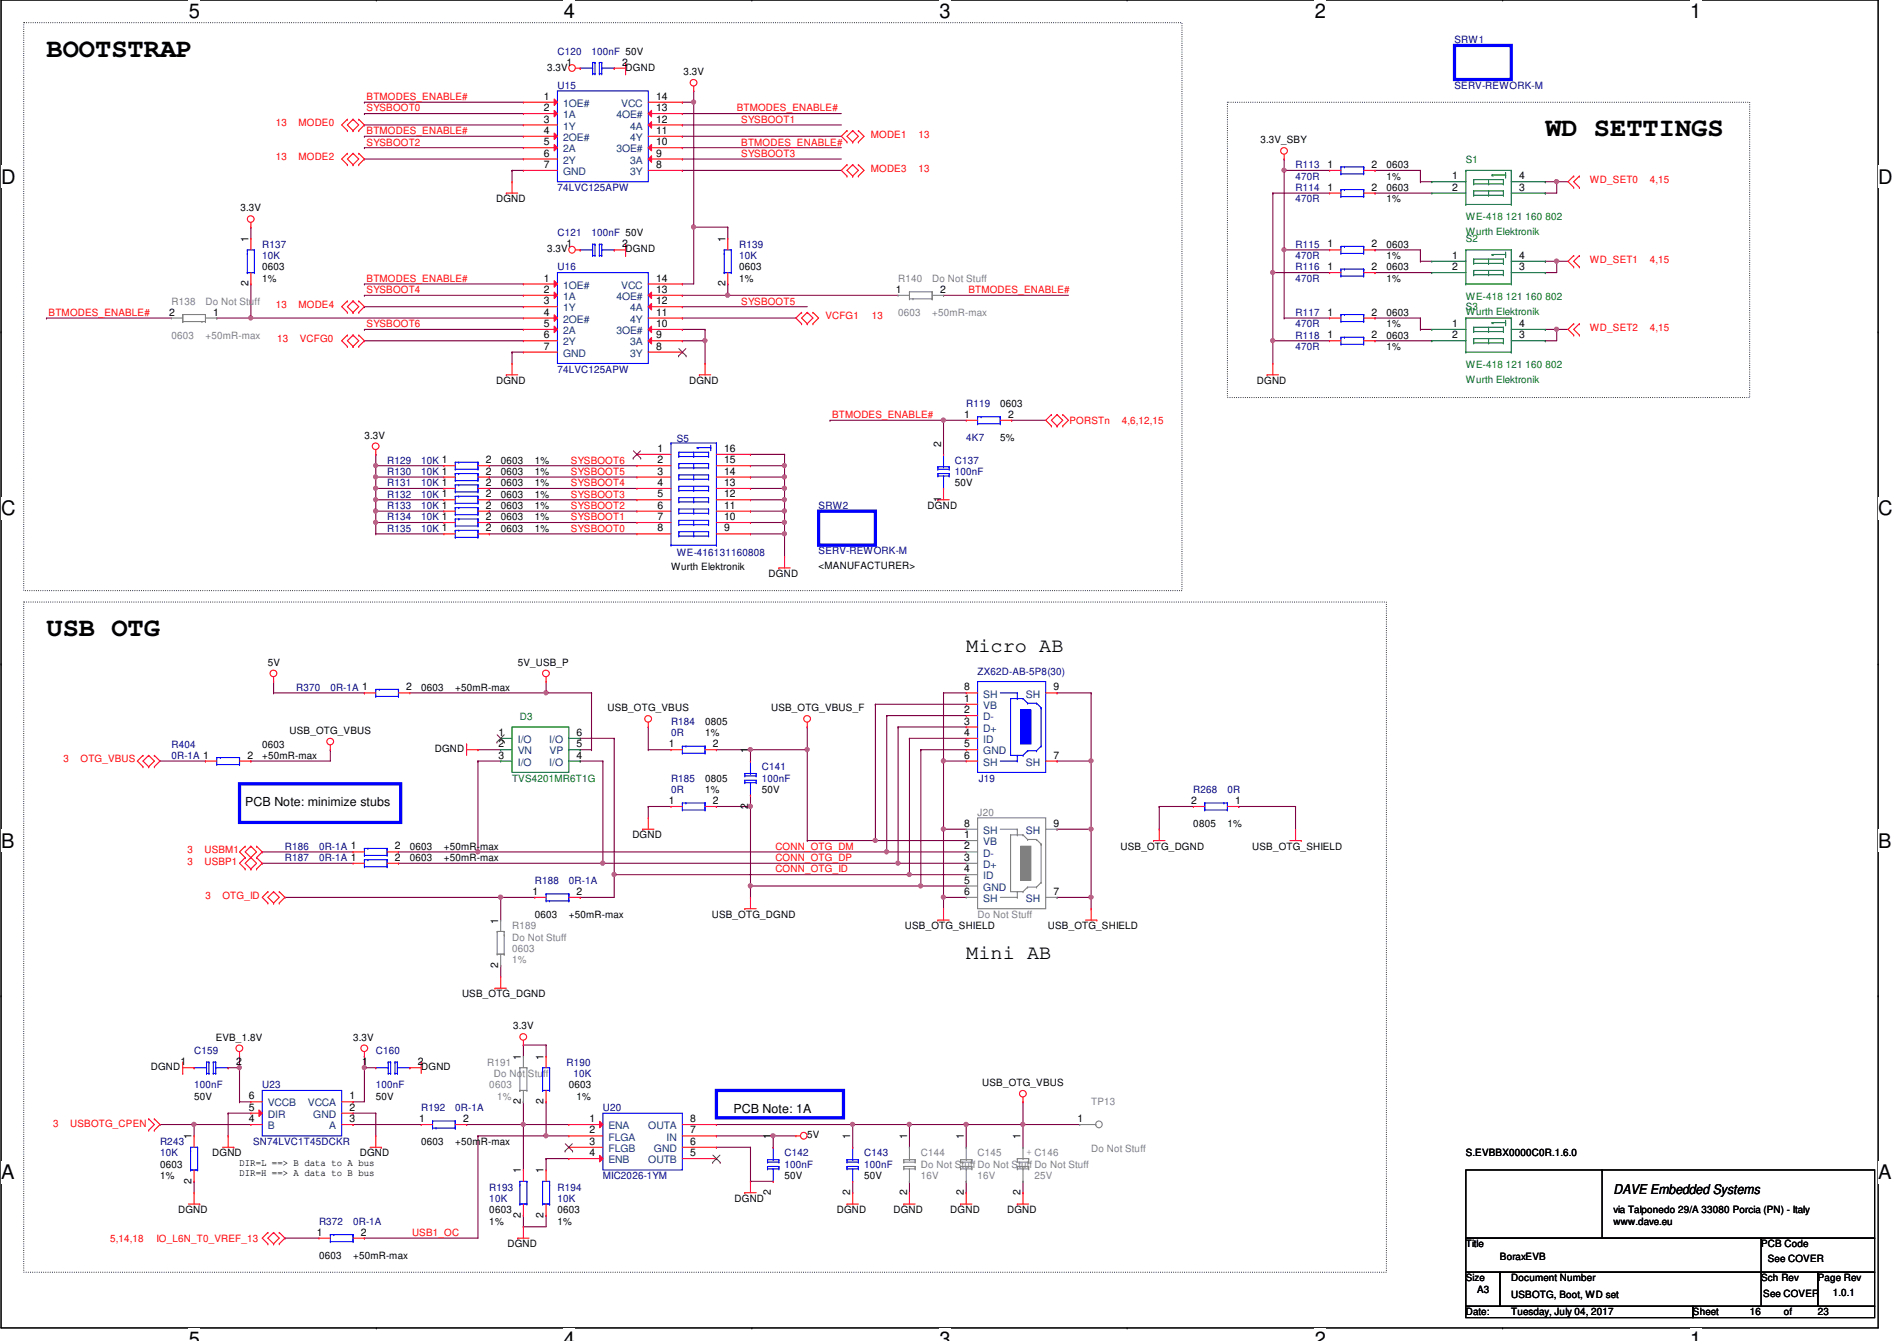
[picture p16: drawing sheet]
<svg xmlns="http://www.w3.org/2000/svg" width="297mm" height="210mm" viewBox="0 0 297 210" stroke-linecap="round" stroke-linejoin="round" font-family="sans-serif">
<defs><g id="words">
<g font-size="4.2">
<text x="7.3" y="8.9">BOOTSTRAP</text>
<text x="242" y="21.3">WD SETTINGS</text>
<text x="7.3" y="99.6">USB OTG</text>
</g>
<g font-size="3.2">
<text x="151.3" y="102.1">Micro AB</text>
<text x="151.3" y="150.1">Mini AB</text>
</g>
<g font-size="3.1">
<text x="29.5" y="2.8">5</text>
<text x="88.3" y="2.8">4</text>
<text x="147.1" y="2.8">3</text>
<text x="205.9" y="2.8">2</text>
<text x="264.7" y="2.8">1</text>
<text x=".2" y="28.7">D</text>
<text x="294.1" y="28.7">D</text>
<text x=".2" y="80.7">C</text>
<text x="294.1" y="80.7">C</text>
<text x=".2" y="132.7">B</text>
<text x="294.1" y="132.7">B</text>
<text x=".2" y="184.6">A</text>
<text x="294.1" y="184.6">A</text>
<text x="29.5" y="210.7">5</text>
<text x="88.3" y="210.7">4</text>
<text x="147.1" y="210.7">3</text>
<text x="205.9" y="210.7">2</text>
<text x="264.7" y="210.7">1</text>
</g>
<text font-size="2.1" x="252.6" y="186.9">DAVE Embedded Systems</text>
<g font-size="1.9">
<text x="38.4" y="126.2">PCB Note: minimize stubs</text>
<text x="114.8" y="174.2">PCB Note: 1A</text>
</g>
<g font-size="1.6">
<text x="85.7" y="11">3.3V</text>
<text x="88.7" y="10.3">1</text>
<text x="97.4" y="10.3">2</text>
<text x="98" y="11">DGND</text>
<text x="107" y="11.8">3.3V</text>
<text x="85.2" y="15.6">1</text>
<text x="85.2" y="17.4">2</text>
<text x="102.7" y="15.6">14</text>
<text x="102.7" y="17.4">13</text>
<text x="85.2" y="19.2">3</text>
<text x="85.2" y="21">4</text>
<text x="85.2" y="22.7">5</text>
<text x="102.7" y="19.2">12</text>
<text x="102.7" y="21">11</text>
<text x="102.7" y="22.7">10</text>
<text x="197.4" y="22.4">3.3V_SBY</text>
<text x="85.2" y="24.5">6</text>
<text x="85.2" y="26.3">7</text>
<text x="102.7" y="24.5">9</text>
<text x="102.7" y="26.3">8</text>
<text x="207.9" y="26.3">1</text>
<text x="207.9" y="29.8">1</text>
<text x="214.8" y="26.3">2</text>
<text x="214.8" y="29.8">2</text>
<text x="217.1" y="26.3">0603</text>
<text x="217.1" y="28.1">1%</text>
<text x="217.1" y="29.9">0603</text>
<text x="227.4" y="28.1">1</text>
<text x="227.4" y="29.8">2</text>
<text x="237.9" y="28.1">4</text>
<text x="237.9" y="29.8">3</text>
<text x="37.7" y="33.1">3.3V</text>
<text x="77.7" y="31.7">DGND</text>
<text x="217.1" y="31.7">1%</text>
<text x="38.9" y="37.9" transform="rotate(-90 38.9 37.9)">1</text>
<text x="85.7" y="39.5">3.3V</text>
<text x="88.7" y="38.7">1</text>
<text x="97.4" y="38.7">2</text>
<text x="98" y="39.5">DGND</text>
<text x="113.6" y="37.9" transform="rotate(-90 113.6 37.9)">1</text>
<text x="207.9" y="38.7">1</text>
<text x="214.8" y="38.7">2</text>
<text x="217.1" y="38.8">0603</text>
<text x="217.1" y="40.6">1%</text>
<text x="227.4" y="40.5">1</text>
<text x="237.9" y="40.5">4</text>
<text x="38.9" y="44.8" transform="rotate(-90 38.9 44.8)">2</text>
<text x="41.1" y="42.3">0603</text>
<text x="41.1" y="44.1">1%</text>
<text x="85.2" y="44.1">1</text>
<text x="85.2" y="45.8">2</text>
<text x="85.2" y="47.6">3</text>
<text x="102.7" y="44.1">14</text>
<text x="102.7" y="45.8">13</text>
<text x="102.7" y="47.6">12</text>
<text x="113.6" y="44.8" transform="rotate(-90 113.6 44.8)">2</text>
<text x="115.7" y="42.3">0603</text>
<text x="115.7" y="44.1">1%</text>
<text x="140.3" y="45.8">1</text>
<text x="147.2" y="45.8">2</text>
<text x="207.9" y="42.3">1</text>
<text x="214.8" y="42.3">2</text>
<text x="217.1" y="42.3">0603</text>
<text x="217.1" y="44.1">1%</text>
<text x="227.4" y="42.3">2</text>
<text x="237.9" y="42.3">3</text>
<text x="26.5" y="49.4">2</text>
<text x="33.4" y="49.4">1</text>
<text x="85.2" y="49.4">4</text>
<text x="85.2" y="51.2">5</text>
<text x="85.2" y="53">6</text>
<text x="102.7" y="49.4">11</text>
<text x="102.7" y="51.2">10</text>
<text x="102.7" y="53">9</text>
<text x="207.9" y="49.4">1</text>
<text x="207.9" y="53">1</text>
<text x="214.8" y="49.4">2</text>
<text x="214.8" y="53">2</text>
<text x="217.1" y="49.4">0603</text>
<text x="217.1" y="51.2">1%</text>
<text x="217.1" y="53">0603</text>
<text x="227.4" y="51.2">1</text>
<text x="227.4" y="53">2</text>
<text x="237.9" y="51.2">4</text>
<text x="237.9" y="53">3</text>
<text x="85.2" y="54.7">7</text>
<text x="102.7" y="54.7">8</text>
<text x="217.1" y="54.8">1%</text>
<text x="77.7" y="60.1">DGND</text>
<text x="107.9" y="60.1">DGND</text>
<text x="151" y="65.4">1</text>
<text x="156.6" y="63.7">0603</text>
<text x="157.9" y="65.4">2</text>
<text x="196.8" y="60.1">DGND</text>
<text x="57.1" y="68.7">3.3V</text>
<text x="103" y="70.7">1</text>
<text x="113.4" y="70.7">16</text>
<text x="147.4" y="69.9" transform="rotate(-90 147.4 69.9)">2</text>
<text x="156.6" y="69">5%</text>
<text x="76.1" y="77.9">2</text>
<text x="76.1" y="72.5">2</text>
<text x="76.1" y="76.1">2</text>
<text x="76.1" y="74.3">2</text>
<text x="78.4" y="77.9">0603</text>
<text x="78.4" y="72.6">0603</text>
<text x="78.4" y="76.1">0603</text>
<text x="78.4" y="74.3">0603</text>
<text x="83.7" y="77.9">1%</text>
<text x="83.7" y="72.6">1%</text>
<text x="83.7" y="76.1">1%</text>
<text x="83.7" y="74.3">1%</text>
<text x="103" y="72.5">2</text>
<text x="103" y="74.3">3</text>
<text x="103" y="76.1">4</text>
<text x="103" y="77.9">5</text>
<text x="113.4" y="72.5">15</text>
<text x="113.4" y="74.3">14</text>
<text x="113.4" y="76.1">13</text>
<text x="113.4" y="77.9">12</text>
<text x="149.5" y="76.1">50V</text>
<text x="76.1" y="79.6">2</text>
<text x="76.1" y="83.2">2</text>
<text x="76.1" y="81.4">2</text>
<text x="78.4" y="79.7">0603</text>
<text x="78.4" y="83.2">0603</text>
<text x="78.4" y="81.4">0603</text>
<text x="83.7" y="79.7">1%</text>
<text x="83.7" y="83.2">1%</text>
<text x="83.7" y="81.4">1%</text>
<text x="103" y="79.6">6</text>
<text x="103" y="81.4">7</text>
<text x="103" y="83.2">8</text>
<text x="113.4" y="79.6">11</text>
<text x="113.4" y="81.4">10</text>
<text x="113.4" y="83.2">9</text>
<text x="145.2" y="79.7">DGND</text>
<text x="147.4" y="78.6" transform="rotate(-90 147.4 78.6)">1</text>
<text x="105.1" y="89.3">Wurth Elektronik</text>
<text x="128.2" y="89.1">&lt;MANUFACTURER&gt;</text>
<text x="120.4" y="90.3">DGND</text>
<text x="41.9" y="104.2">5V</text>
<text x="81.1" y="104.2">5V_USB_P</text>
<text x="63.6" y="108.1">2</text>
<text x="66" y="108.1">0603</text>
<text x="71.3" y="108.1">+50mR-max</text>
<text x="95.1" y="111.3">USB_OTG_VBUS</text>
<text x="110.4" y="113.5">0805</text>
<text x="120.7" y="111.3">USB_OTG_VBUS_F</text>
<text x="151" y="109.9">1</text>
<text x="151" y="111.6">2</text>
<text x="151" y="113.4">3</text>
<text x="151" y="108.1">8</text>
<text x="165" y="108.1">9</text>
<text x="38.7" y="118.7">2</text>
<text x="41.1" y="117">0603</text>
<text x="41.1" y="118.8">+50mR-max</text>
<text x="45.3" y="114.9">USB_OTG_VBUS</text>
<text x="68.1" y="117.7">DGND</text>
<text x="78.1" y="115.2">1</text>
<text x="78.1" y="117">2</text>
<text x="78.1" y="118.7">3</text>
<text x="90.3" y="118.7">4</text>
<text x="90.3" y="117">5</text>
<text x="90.3" y="115.2">6</text>
<text x="104.7" y="117">1</text>
<text x="110.4" y="115.2">1%</text>
<text x="111.6" y="117">2</text>
<text x="117.1" y="117.9" transform="rotate(-90 117.1 117.9)">1</text>
<text x="151" y="115.2">4</text>
<text x="151" y="117">5</text>
<text x="151" y="118.7">6</text>
<text x="165" y="118.7">7</text>
<text x="104.7" y="125.9">1</text>
<text x="110.4" y="122.3">0805</text>
<text x="110.4" y="124.1">1%</text>
<text x="111.6" y="125.9">2</text>
<text x="119.3" y="124.1">50V</text>
<text x="186.5" y="125.9">2</text>
<text x="193.4" y="125.9">1</text>
<text x="99" y="131.2">DGND</text>
<text x="117.1" y="126.6" transform="rotate(-90 117.1 126.6)">2</text>
<text x="151" y="131.2">1</text>
<text x="151" y="129.4">8</text>
<text x="165" y="129.4">9</text>
<text x="186.9" y="129.5">0805</text>
<text x="192.2" y="129.5">1%</text>
<text x="61.8" y="133">2</text>
<text x="61.8" y="134.7">2</text>
<text x="64.2" y="133">0603</text>
<text x="64.2" y="134.8">0603</text>
<text x="69.5" y="133">+50mR-max</text>
<text x="69.5" y="134.8">+50mR-max</text>
<text x="151" y="133">2</text>
<text x="151" y="134.7">3</text>
<text x="151" y="136.5">4</text>
<text x="175.5" y="133">USB_OTG_DGND</text>
<text x="196.1" y="133">USB_OTG_SHIELD</text>
<text x="83.4" y="140.1">1</text>
<text x="83.7" y="143.7">0603</text>
<text x="89.1" y="143.7">+50mR-max</text>
<text x="90.3" y="140.1">2</text>
<text x="111.5" y="143.7">USB_OTG_DGND</text>
<text x="151" y="138.3">5</text>
<text x="151" y="140.1">6</text>
<text x="165" y="140.1">7</text>
<text x="78" y="144.6" transform="rotate(-90 78 144.6)">1</text>
<text x="141.7" y="145.5">USB_OTG_SHIELD</text>
<text x="164.1" y="145.5">USB_OTG_SHIELD</text>
<text x="78" y="151.5" transform="rotate(-90 78 151.5)">2</text>
<text x="72.3" y="156.1">USB_OTG_DGND</text>
<text x="80.3" y="161.1">3.3V</text>
<text x="23.6" y="167.5">DGND</text>
<text x="28.3" y="166.8">1</text>
<text x="33.8" y="162.9">EVB_1.8V</text>
<text x="37" y="166.8">2</text>
<text x="55.3" y="162.9">3.3V</text>
<text x="56.7" y="166.8">1</text>
<text x="65.4" y="166.8">2</text>
<text x="66" y="167.5">DGND</text>
<text x="81.6" y="165.9" transform="rotate(-90 81.6 165.9)">1</text>
<text x="85.1" y="165.9" transform="rotate(-90 85.1 165.9)">1</text>
<text x="30.4" y="172.1">50V</text>
<text x="38.9" y="173.9">5</text>
<text x="38.9" y="172.1">6</text>
<text x="54.7" y="172.1">1</text>
<text x="54.7" y="173.9">2</text>
<text x="58.8" y="172.1">50V</text>
<text x="81.6" y="172.8" transform="rotate(-90 81.6 172.8)">2</text>
<text x="85.1" y="172.8" transform="rotate(-90 85.1 172.8)">2</text>
<text x="89.1" y="170.3">0603</text>
<text x="90.3" y="172.1">1%</text>
<text x="153.8" y="170">USB_OTG_VBUS</text>
<text x="30" y="178.4" transform="rotate(-90 30 178.4)">1</text>
<text x="38.9" y="175.6">4</text>
<text x="54.7" y="175.6">3</text>
<text x="65.6" y="175.6">1</text>
<text x="66" y="179.2">0603</text>
<text x="71.3" y="179.2">+50mR-max</text>
<text x="72.5" y="175.6">2</text>
<text x="92.3" y="175.6">1</text>
<text x="92.3" y="177.4">2</text>
<text x="92.3" y="179.2">3</text>
<text x="108.1" y="175.6">8</text>
<text x="108.1" y="177.4">7</text>
<text x="108.1" y="179.2">6</text>
<text x="120.7" y="178.4" transform="rotate(-90 120.7 178.4)">1</text>
<text x="126.4" y="178.2">5V</text>
<text x="133.1" y="178.4" transform="rotate(-90 133.1 178.4)">1</text>
<text x="142" y="178.4" transform="rotate(-90 142 178.4)">1</text>
<text x="150.9" y="178.4" transform="rotate(-90 150.9 178.4)">1</text>
<text x="159.8" y="178.4" transform="rotate(-90 159.8 178.4)">1</text>
<text x="168.7" y="175.6">1</text>
<text x="25.1" y="182.8">0603</text>
<text x="25.1" y="184.6">1%</text>
<text x="30" y="185.3" transform="rotate(-90 30 185.3)">2</text>
<text x="33.2" y="181">DGND</text>
<text x="37.5" y="182.6">DIR=L ==&gt; B data to A bus</text>
<text x="37.5" y="184.1">DIR=H ==&gt; A data to B bus</text>
<text x="56.3" y="181">DGND</text>
<text x="81.6" y="183.7" transform="rotate(-90 81.6 183.7)">1</text>
<text x="85.1" y="183.7" transform="rotate(-90 85.1 183.7)">1</text>
<text x="92.3" y="181">4</text>
<text x="108.1" y="181">5</text>
<text x="122.8" y="184.6">50V</text>
<text x="135.3" y="184.6">50V</text>
<text x="229.5" y="181">S.EVBBX0000C0R.1.6.0</text>
<text x="27.9" y="189.9">DGND</text>
<text x="76.6" y="189.9">0603</text>
<text x="76.6" y="191.7">1%</text>
<text x="81.6" y="190.6" transform="rotate(-90 81.6 190.6)">2</text>
<text x="85.1" y="190.6" transform="rotate(-90 85.1 190.6)">2</text>
<text x="87.3" y="189.9">0603</text>
<text x="87.3" y="191.7">1%</text>
<text x="115" y="188.1">DGND</text>
<text x="120.7" y="187" transform="rotate(-90 120.7 187)">2</text>
<text x="131" y="189.9">DGND</text>
<text x="133.1" y="187" transform="rotate(-90 133.1 187)">2</text>
<text x="139.9" y="189.9">DGND</text>
<text x="142" y="187" transform="rotate(-90 142 187)">2</text>
<text x="148.8" y="189.9">DGND</text>
<text x="150.9" y="187" transform="rotate(-90 150.9 187)">2</text>
<text x="157.7" y="189.9">DGND</text>
<text x="159.8" y="187" transform="rotate(-90 159.8 187)">2</text>
<text x="252.6" y="189.9">via Talponedo 29/A 33080 Porcia (PN) - Italy</text>
<text x="252.6" y="191.7">www.dave.eu</text>
<text x="49.6" y="193.4">1</text>
<text x="50" y="197">0603</text>
<text x="55.3" y="197">+50mR-max</text>
<text x="56.5" y="193.4">2</text>
<text x="79.5" y="195.2">DGND</text>
<text x="229.5" y="195.2">Title</text>
<text x="234.9" y="197.2">BoraxEVB</text>
<text x="275.8" y="195.2">PCB Code</text>
<text x="276.8" y="197.6">See COVER</text>
<text x="229.5" y="200.6">Size</text>
<text x="231.3" y="202.4">A3</text>
<text x="236.6" y="200.6">Document Number</text>
<text x="236.6" y="203.2">USBOTG, Boot, WD set</text>
<text x="275.8" y="200.6">Sch Rev</text>
<text x="276.1" y="203.1">See COVER</text>
<text x="284.6" y="200.6">Page Rev</text>
<text x="287" y="202.9">1.0.1</text>
<text x="229.5" y="205.9">Date:</text>
<text x="236.6" y="205.9">Tuesday, July 04, 2017</text>
<text x="265.1" y="205.9">Sheet</text>
<text x="274" y="205.9">16</text>
<text x="279.3" y="205.9">of</text>
<text x="284.6" y="205.9">23</text>
</g>
<g font-size="1.6" fill="#00007f">
<text x="87.3" y="8.6">C120</text>
<text x="92.6" y="8.6">100nF 50V</text>
<text x="227.8" y="6.8">SRW1</text>
<text x="87.3" y="13.9">U15</text>
<text x="227.8" y="13.9">SERV-REWORK-M</text>
<text x="87.3" y="29.9">74LVC125APW</text>
<text x="202.9" y="26.3">R113</text>
<text x="202.9" y="28.1">470R</text>
<text x="202.9" y="29.9">R114</text>
<text x="202.9" y="31.7">470R</text>
<text x="41.1" y="38.8">R137</text>
<text x="41.1" y="40.6">10K</text>
<text x="87.3" y="37">C121</text>
<text x="92.6" y="37">100nF 50V</text>
<text x="115.7" y="38.8">R139</text>
<text x="115.7" y="40.6">10K</text>
<text x="202.9" y="38.8">R115</text>
<text x="202.9" y="40.6">470R</text>
<text x="87.3" y="42.3">U16</text>
<text x="202.9" y="42.3">R116</text>
<text x="202.9" y="44.1">470R</text>
<text x="202.9" y="49.4">R117</text>
<text x="202.9" y="51.2">470R</text>
<text x="202.9" y="53">R118</text>
<text x="87.3" y="58.3">74LVC125APW</text>
<text x="202.9" y="54.8">470R</text>
<text x="151.3" y="63.7">R119</text>
<text x="106" y="69.2">S5</text>
<text x="151.3" y="69">4K7</text>
<text x="60.6" y="77.9">R132</text>
<text x="60.6" y="72.6">R129</text>
<text x="60.6" y="76.1">R131</text>
<text x="60.6" y="74.3">R130</text>
<text x="66" y="77.9">10K 1</text>
<text x="66" y="72.6">10K 1</text>
<text x="66" y="76.1">10K 1</text>
<text x="66" y="74.3">10K 1</text>
<text x="149.5" y="72.6">C137</text>
<text x="149.5" y="74.3">100nF</text>
<text x="60.6" y="79.7">R133</text>
<text x="60.6" y="83.2">R135</text>
<text x="60.6" y="81.4">R134</text>
<text x="66" y="79.7">10K 1</text>
<text x="66" y="83.2">10K 1</text>
<text x="66" y="81.4">10K 1</text>
<text x="128.2" y="79.7">SRW2</text>
<text x="106" y="87">WE-416131160808</text>
<text x="128.2" y="86.8">SERV-REWORK-M</text>
<text x="153.1" y="105.6">ZX62D-AB-5P8(30)</text>
<text x="46.4" y="108.1">R370</text>
<text x="51.7" y="108.1">0R-1A 1</text>
<text x="105.1" y="113.5">R184</text>
<text x="26.8" y="117">R404</text>
<text x="26.8" y="118.8">0R-1A 1</text>
<text x="105.1" y="115.2">0R</text>
<text x="105.1" y="122.3">R185</text>
<text x="105.1" y="124.1">0R</text>
<text x="119.3" y="120.6">C141</text>
<text x="119.3" y="122.3">100nF</text>
<text x="153.2" y="122.3">J19</text>
<text x="186.9" y="124.1">R268</text>
<text x="192.2" y="124.1">0R</text>
<text x="44.6" y="133">R186</text>
<text x="44.6" y="134.8">R187</text>
<text x="50" y="133">0R-1A 1</text>
<text x="50" y="134.8">0R-1A 1</text>
<text x="83.7" y="138.3">R188</text>
<text x="89.1" y="138.3">0R-1A</text>
<text x="30.4" y="165">C159</text>
<text x="58.8" y="165">C160</text>
<text x="88.7" y="166.8">R190</text>
<text x="30.4" y="170.3">100nF</text>
<text x="41.1" y="170.3">U23</text>
<text x="58.8" y="170.3">100nF</text>
<text x="66" y="173.9">R192</text>
<text x="71.3" y="173.9">0R-1A</text>
<text x="89.8" y="168.6">10K</text>
<text x="94.4" y="173.9">U20</text>
<text x="25.1" y="179.2">R243</text>
<text x="39.6" y="179.2">SN74LVC1T45DCKR</text>
<text x="25.1" y="181">10K</text>
<text x="94.4" y="184.6">MIC2026-1YM</text>
<text x="122.8" y="181">C142</text>
<text x="122.8" y="182.8">100nF</text>
<text x="135.3" y="181">C143</text>
<text x="135.3" y="182.8">100nF</text>
<text x="50" y="191.7">R372</text>
<text x="55.3" y="191.7">0R-1A</text>
<text x="76.6" y="186.4">R193</text>
<text x="76.6" y="188.1">10K</text>
<text x="87.3" y="186.4">R194</text>
<text x="87.3" y="188.1">10K</text>
</g>
<g font-size="1.6" fill="#f00">
<text x="57.4" y="15.7">BTMODES_ENABLE#</text>
<text x="57.4" y="17.4">SYSBOOT0</text>
<text x="115.4" y="17.4">BTMODES_ENABLE#</text>
<text x="43.2" y="19.8">13</text>
<text x="46.7" y="19.8">MODE0</text>
<text x="57.4" y="21">BTMODES_ENABLE#</text>
<text x="57.4" y="22.8">SYSBOOT2</text>
<text x="116.1" y="22.8">BTMODES_ENABLE#</text>
<text x="116.1" y="19.2">SYSBOOT1</text>
<text x="136.4" y="21.5">MODE1</text>
<text x="143.8" y="21.5">13</text>
<text x="43.2" y="25.1">13</text>
<text x="46.7" y="25.1">MODE2</text>
<text x="116.1" y="24.6">SYSBOOT3</text>
<text x="136.4" y="26.9">MODE3</text>
<text x="143.8" y="26.9">13</text>
<text x="248.9" y="28.7">WD_SET0</text>
<text x="258.3" y="28.7">4,15</text>
<text x="248.9" y="41.1">WD_SET1</text>
<text x="258.3" y="41.1">4,15</text>
<text x="57.4" y="45.9">SYSBOOT4</text>
<text x="57.4" y="44.1">BTMODES_ENABLE#</text>
<text x="116.1" y="47.7">SYSBOOT5</text>
<text x="151.6" y="45.9">BTMODES_ENABLE#</text>
<text x="7.6" y="49.4">BTMODES_ENABLE#</text>
<text x="43.2" y="48.2">13</text>
<text x="43.4" y="53.6">13</text>
<text x="46.7" y="48.2">MODE4</text>
<text x="46.9" y="53.6">VCFG0</text>
<text x="57.4" y="51.2">SYSBOOT6</text>
<text x="129.2" y="50">VCFG1</text>
<text x="136.5" y="50">13</text>
<text x="248.9" y="51.8">WD_SET2</text>
<text x="258.3" y="51.8">4,15</text>
<text x="130.3" y="65.4">BTMODES_ENABLE#</text>
<text x="167.5" y="66.3">PORSTn</text>
<text x="175.6" y="66.3">4,6,12,15</text>
<text x="89.4" y="77.9">SYSBOOT3</text>
<text x="89.4" y="76.1">SYSBOOT4</text>
<text x="89.4" y="72.6">SYSBOOT6</text>
<text x="89.4" y="74.3">SYSBOOT5</text>
<text x="89.4" y="79.7">SYSBOOT2</text>
<text x="89.4" y="83.2">SYSBOOT0</text>
<text x="89.4" y="81.4">SYSBOOT1</text>
<text x="9.9" y="119.3">3</text>
<text x="12.6" y="119.3">OTG_VBUS</text>
<text x="29.3" y="133.6">3</text>
<text x="29.3" y="135.3">3</text>
<text x="32" y="133.6">USBM1</text>
<text x="32" y="135.3">USBP1</text>
<text x="121.4" y="133">CONN_OTG_DM</text>
<text x="121.4" y="136.6">CONN_OTG_ID</text>
<text x="121.4" y="134.8">CONN_OTG_DP</text>
<text x="32.2" y="140.7">3</text>
<text x="34.8" y="140.7">OTG_ID</text>
<text x="8.3" y="176.4">3</text>
<text x="11" y="176.4">USBOTG_CPEN</text>
<text x="17.2" y="194.4">5,14,18</text>
<text x="24.5" y="194.4">IO_L6N_T0_VREF_13</text>
<text x="64.5" y="193.5">USB1_OC</text>
</g>
<g font-size="1.6" fill="#00407f">
<text x="88.2" y="16.7">1OE#</text>
<text x="97.3" y="16.7">VCC</text>
<text x="88.2" y="18.5">1A</text>
<text x="88.2" y="20.3">1Y</text>
<text x="88.2" y="22.1">2OE#</text>
<text x="88.2" y="23.8">2A</text>
<text x="96.5" y="18.5">4OE#</text>
<text x="96.5" y="23.8">3OE#</text>
<text x="98.7" y="20.3">4A</text>
<text x="98.7" y="22.1">4Y</text>
<text x="88.2" y="25.6">2Y</text>
<text x="88.2" y="27.4">GND</text>
<text x="98.7" y="25.6">3A</text>
<text x="98.7" y="27.4">3Y</text>
<text x="88.2" y="45.2">1OE#</text>
<text x="88.2" y="46.9">1A</text>
<text x="96.5" y="46.9">4OE#</text>
<text x="97.3" y="45.2">VCC</text>
<text x="88.2" y="48.7">1Y</text>
<text x="88.2" y="50.5">2OE#</text>
<text x="88.2" y="52.3">2A</text>
<text x="96.5" y="52.3">3OE#</text>
<text x="98.7" y="48.7">4A</text>
<text x="98.7" y="50.5">4Y</text>
<text x="88.2" y="54.1">2Y</text>
<text x="88.2" y="55.8">GND</text>
<text x="98.7" y="54.1">3A</text>
<text x="98.7" y="55.8">3Y</text>
<text x="154" y="111">VB</text>
<text x="154" y="112.7">D-</text>
<text x="154" y="109.2">SH</text>
<text x="160.7" y="109.2">SH</text>
<text x="81.1" y="116.3">I/O</text>
<text x="81.1" y="118.1">VN</text>
<text x="81.1" y="119.8">I/O</text>
<text x="86" y="119.8">I/O</text>
<text x="86" y="116.3">I/O</text>
<text x="86.1" y="118.1">VP</text>
<text x="154" y="114.5">D+</text>
<text x="154" y="116.3">ID</text>
<text x="154" y="118.1">GND</text>
<text x="154" y="119.8">SH</text>
<text x="160.7" y="119.8">SH</text>
<text x="154" y="130.5">SH</text>
<text x="160.7" y="130.5">SH</text>
<text x="154" y="132.3">VB</text>
<text x="154" y="134.1">D-</text>
<text x="154" y="135.8">D+</text>
<text x="154" y="137.6">ID</text>
<text x="154" y="139.4">GND</text>
<text x="154" y="141.2">SH</text>
<text x="160.7" y="141.2">SH</text>
<text x="41.9" y="173.2">VCCB</text>
<text x="48.2" y="173.2">VCCA</text>
<text x="41.9" y="176.7">B</text>
<text x="41.9" y="175">DIR</text>
<text x="49.1" y="175">GND</text>
<text x="51.6" y="176.7">A</text>
<text x="95.3" y="176.7">ENA</text>
<text x="95.3" y="178.5">FLGA</text>
<text x="101.5" y="176.7">OUTA</text>
<text x="104.3" y="178.5">IN</text>
<text x="95.3" y="180.3">FLGB</text>
<text x="95.3" y="182.1">ENB</text>
<text x="101.5" y="182.1">OUTB</text>
<text x="102.4" y="180.3">GND</text>
</g>
<g font-size="1.6" fill="#007f00">
<text x="229.5" y="25.4">S1</text>
<text x="229.5" y="34.5">WE-418 121 160 802</text>
<text x="229.5" y="36.8">Wurth Elektronik</text>
<text x="229.5" y="37.9">S2</text>
<text x="229.5" y="46.9">WE-418 121 160 802</text>
<text x="229.5" y="48.6">S3</text>
<text x="229.5" y="49.3">Wurth Elektronik</text>
<text x="229.5" y="57.6">WE-418 121 160 802</text>
<text x="229.5" y="59.9">Wurth Elektronik</text>
<text x="81.4" y="112.7">D3</text>
<text x="80.2" y="122.3">TVS4201MR6T1G</text>
</g>
<g font-size="1.6" fill="#7f7f7f">
<text x="26.8" y="47.7">R138</text>
<text x="32.2" y="47.7">Do Not Stuff</text>
<text x="140.6" y="44.1">R140</text>
<text x="146" y="44.1">Do Not Stuff</text>
<text x="26.8" y="53">0603</text>
<text x="32.2" y="53">+50mR-max</text>
<text x="140.6" y="49.4">0603</text>
<text x="146" y="49.4">+50mR-max</text>
<text x="153.1" y="127.7">J20</text>
<text x="153.1" y="143.7">Do Not Stuff</text>
<text x="80.2" y="145.5">R189</text>
<text x="80.2" y="147.2">Do Not Stuff</text>
<text x="80.2" y="149">0603</text>
<text x="80.2" y="150.8">1%</text>
<text x="76.3" y="166.8">R191</text>
<text x="76.6" y="170.3">0603</text>
<text x="77.3" y="168.6">Do Not Stuff</text>
<text x="77.8" y="172.1">1%</text>
<text x="170.9" y="173">TP13</text>
<text x="144.2" y="181">C144</text>
<text x="144.2" y="182.8">Do Not Stuff Do Not Stuff Do Not Stuff</text>
<text x="144.2" y="184.6">16V</text>
<text x="153.1" y="181">C145</text>
<text x="153.1" y="184.6">16V</text>
<text x="160.7" y="180.8">+ C146</text>
<text x="162" y="184.6">25V</text>
<text x="170.9" y="180.3">Do Not Stuff</text>
</g>
</g></defs>
<path d="M.2 0h293.9v207.9h-293.9z" fill="none" stroke="#000" stroke-width=".17"/>
<g fill="#fff">
<path d="M29.5 0h1.8v3.5h-1.8z"/>
<path d="M29.5 207.9h1.8v2h-1.8z"/>
</g>
<path d="M58.9 0h.1M58.9 207.9h.1" fill="none" stroke="#000" stroke-width=".17"/>
<g fill="#fff">
<path d="M88.3 0h1.7v3.5h-1.7z"/>
<path d="M88.3 207.9h1.7v2h-1.7z"/>
</g>
<path d="M117.7 0h.1M117.7 207.9h.1" fill="none" stroke="#000" stroke-width=".17"/>
<g fill="#fff">
<path d="M147.1 0h1.7v3.5h-1.7z"/>
<path d="M147.1 207.9h1.7v2h-1.7z"/>
</g>
<path d="M176.5 0h.1M176.5 207.9h.1" fill="none" stroke="#000" stroke-width=".17"/>
<g fill="#fff">
<path d="M205.9 0h1.7v3.5h-1.7z"/>
<path d="M205.9 207.9h1.7v2h-1.7z"/>
</g>
<path d="M235.3 0h.1M235.3 207.9h.1" fill="none" stroke="#000" stroke-width=".17"/>
<g fill="#fff">
<path d="M264.7 0h1.7v3.5h-1.7z"/>
<path d="M264.7 207.9h1.7v2h-1.7z"/>
<path d="M.2 26h2.2v3.4h-2.2z"/>
<path d="M294.1 26h2.2v3.4h-2.2z"/>
<path d="M.2 77.9h2.2v3.5h-2.2z"/>
<path d="M294.1 77.9h2.2v3.5h-2.2z"/>
</g>
<path d="M.2 51.9h.1M294.1 51.9h.1" fill="none" stroke="#000" stroke-width=".17"/>
<g fill="#fff">
<path d="M.2 129.9h2v3.4h-2z"/>
<path d="M294.1 129.9h2.1v3.4h-2.1z"/>
</g>
<path d="M.2 103.9h.1M294.1 103.9h.1" fill="none" stroke="#000" stroke-width=".17"/>
<path d="M.2 103.9h.1M294.1 103.9h.1" fill="none" stroke="#000" stroke-width=".16"/>
<g fill="#fff">
<path d="M.2 181.8h2v3.5h-2z"/>
<path d="M294.1 181.8h2.1v3.5h-2.1z"/>
</g>
<path d="M.2 155.9h.1M294.1 155.9h.1" fill="none" stroke="#000" stroke-width=".17"/>
<path d="M3.7 3.6h181.4v88.9h-181.4zM192.2 16h81.8v46.2h-81.8zM3.7 94.2h213.4v104.9h-213.4z" fill="none" stroke="#000" stroke-width=".17" stroke-dasharray="0 .3"/>
<path d="M37.5 122.7h25.2v6h-25.2zM112.2 170.7h19.9v4.3h-19.9z" fill="none" stroke="#00f" stroke-width=".51"/>
<path d="M58.8 71.1h.1M58.8 71.1v1.8" fill="none" stroke="#7f0040" stroke-width=".17"/>
<circle cx="58.8" cy="72.9" r=".32" fill="#f0f"/>
<circle cx="58.8" cy="72.9" r=".32" fill="none" stroke="#f0f" stroke-width=".17"/>
<path d="M58.8 72.9h.1M58.8 74.7h.1M58.8 72.9v3.6M58.8 72.9h10.7" fill="none" stroke="#7f0040" stroke-width=".17"/>
<circle cx="58.8" cy="74.6" r=".32" fill="#f0f"/>
<circle cx="58.8" cy="74.6" r=".32" fill="none" stroke="#f0f" stroke-width=".17"/>
<path d="M58.8 76.5h.1M58.8 74.7h.1M58.8 78.2h.1M58.8 76.5h10.7M58.8 74.7h10.7M58.8 78.2h10.7M58.8 76.5v1.7M58.8 80h.1M58.8 80h10.7" fill="none" stroke="#7f0040" stroke-width=".17"/>
<circle cx="58.8" cy="78.2" r=".32" fill="#f0f"/>
<circle cx="58.8" cy="78.2" r=".32" fill="none" stroke="#f0f" stroke-width=".17"/>
<circle cx="58.8" cy="76.4" r=".32" fill="#f0f"/>
<circle cx="58.8" cy="76.4" r=".32" fill="none" stroke="#f0f" stroke-width=".17"/>
<path d="M58.8 81.8h.1M58.8 80h.1M58.8 81.8h10.7M58.8 80v1.8" fill="none" stroke="#7f0040" stroke-width=".17"/>
<circle cx="58.8" cy="81.8" r=".32" fill="#f0f"/>
<circle cx="58.8" cy="81.8" r=".32" fill="none" stroke="#f0f" stroke-width=".17"/>
<circle cx="58.8" cy="80" r=".32" fill="#f0f"/>
<circle cx="58.8" cy="80" r=".32" fill="none" stroke="#f0f" stroke-width=".17"/>
<g fill="none" stroke="#7f0040" stroke-width=".17">
<path d="M58.8 78.2h.1M58.8 78.2v1.8M76.6 78.2h.1M76.6 76.5h.1M76.6 78.2h23.1M76.6 76.5h23.1M117.5 76.5h.1M117.5 74.7h.1M117.5 74.7h5.3M122.8 74.7h.1M122.8 72.9h.1M122.8 72.9v3.6h-5.3"/>
<path d="M58.8 81.8h.1M58.8 83.6h.1M58.8 81.8v1.8M58.8 83.6h10.7M76.6 80h.1M76.6 83.6h.1M76.6 81.8h.1M76.6 83.6h23.1M76.6 80h23.1M76.6 81.8h23.1"/>
</g>
<circle cx="122.8" cy="74.6" r=".32" fill="#f0f"/>
<circle cx="122.8" cy="74.6" r=".32" fill="none" stroke="#f0f" stroke-width=".17"/>
<circle cx="122.8" cy="72.9" r=".32" fill="#f0f"/>
<circle cx="122.8" cy="72.9" r=".32" fill="none" stroke="#f0f" stroke-width=".17"/>
<path d="M117.5 72.9h.1M117.5 71.1h.1M117.5 71.1h5.3M122.8 71.1h.1M122.8 71.1v1.8h-5.3M117.5 83.6h.1M122.8 81.8h.1M122.8 81.8v1.8h-5.3" fill="none" stroke="#7f0040" stroke-width=".17"/>
<circle cx="122.8" cy="83.5" r=".32" fill="#f0f"/>
<circle cx="122.8" cy="83.5" r=".32" fill="none" stroke="#f0f" stroke-width=".17"/>
<path d="M117.5 81.8h.1M122.8 80h.1M122.8 80v1.8h-5.3" fill="none" stroke="#7f0040" stroke-width=".17"/>
<circle cx="122.8" cy="81.8" r=".32" fill="#f0f"/>
<circle cx="122.8" cy="81.8" r=".32" fill="none" stroke="#f0f" stroke-width=".17"/>
<circle cx="122.8" cy="80" r=".32" fill="#f0f"/>
<circle cx="122.8" cy="80" r=".32" fill="none" stroke="#f0f" stroke-width=".17"/>
<path d="M117.5 78.2h.1M117.5 78.2h5.3M122.8 78.2h.1M122.8 76.5h.1M122.8 76.5v3.5h-5.3M117.5 80h.1" fill="none" stroke="#7f0040" stroke-width=".17"/>
<circle cx="122.8" cy="78.2" r=".32" fill="#f0f"/>
<circle cx="122.8" cy="78.2" r=".32" fill="none" stroke="#f0f" stroke-width=".17"/>
<circle cx="122.8" cy="76.4" r=".32" fill="#f0f"/>
<circle cx="122.8" cy="76.4" r=".32" fill="none" stroke="#f0f" stroke-width=".17"/>
<g fill="none" stroke="#7f0040" stroke-width=".17">
<path d="M57.1 19.6h.1M57.1 19.6h24.9M57.1 24.9h.1M57.1 24.9h24.9M106.8 26.7h.1M106.8 26.7h24.9M57.1 51.6h.1M57.1 46.2h.1M57.1 44.4h.1M57.1 48h.1M57.1 51.6h24.9M57.1 46.2h24.9"/>
<path d="M57.1 44.4h24.9M57.1 48h24.9M106.8 48h.1M106.8 46.2h.1M106.8 46.2h7.2M106.8 48h19.6M76.6 72.9h.1M76.6 74.7h.1M76.6 72.9h23.1M76.6 74.7h23.1M147.7 65.8h.1M147.7 65.8h3.6"/>
<path d="M158.4 65.8h.1M158.4 65.8h5.3M122.8 83.6h.1M122.8 83.6v3.5"/>
</g>
<circle cx="113.9" cy="46.2" r=".32" fill="#f0f"/>
<circle cx="113.9" cy="46.2" r=".32" fill="none" stroke="#f0f" stroke-width=".17"/>
<g fill="none" stroke="#7f0040" stroke-width=".17">
<path d="M57.1 16h.1M57.1 17.8h.1M57.1 16h24.9M57.1 17.8h24.9M106.8 19.6h.1M106.8 17.8h.1M106.8 17.8h24.9M106.8 19.6h24.9M57.1 21.3h.1M57.1 23.1h.1M57.1 21.3h24.9M57.1 23.1h24.9"/>
<path d="M106.8 24.9h.1M106.8 23.1h.1M106.8 21.3h.1M106.8 21.3h24.9M106.8 23.1h24.9M106.8 24.9h24.9M57.1 53.3h.1M57.1 53.3h24.9M106.8 49.8h.1M106.8 49.8h17.8M110.4 51.6h.1M110.4 51.6v1.7"/>
</g>
<circle cx="110.4" cy="53.3" r=".32" fill="#f0f"/>
<circle cx="110.4" cy="53.3" r=".32" fill="none" stroke="#f0f" stroke-width=".17"/>
<path d="M39.3 35.6h.1M39.3 35.6v1.7M39.3 49.8h.1M39.3 49.8h42.7M80.2 55.1h.1M80.2 55.1v1.8M80.2 55.1h1.8M106.8 51.6h.1M106.8 51.6h3.6" fill="none" stroke="#7f0040" stroke-width=".17"/>
<circle cx="39.3" cy="49.8" r=".32" fill="#f0f"/>
<circle cx="39.3" cy="49.8" r=".32" fill="none" stroke="#f0f" stroke-width=".17"/>
<g fill="none" stroke="#7f0040" stroke-width=".17">
<path d="M7.3 49.8h.1M7.3 49.8h19.5M33.9 49.8h.1M39.3 44.4h.1M39.3 44.4v5.4h-5.4M114 44.4h.1M114 46.2h.1M114 46.2h26.6M114 44.4v1.8M147.7 46.2h.1M147.7 46.2h19.6M130 65.8h.1"/>
<path d="M130 65.8h17.7M147.7 65.8h.1M147.7 65.8v5.3"/>
</g>
<circle cx="147.7" cy="65.8" r=".32" fill="#f0f"/>
<circle cx="147.7" cy="65.8" r=".32" fill="none" stroke="#f0f" stroke-width=".17"/>
<g fill="none" stroke="#7f0040" stroke-width=".17">
<path d="M106.8 16h.1M106.8 16h1.8M108.6 14.2h.1M108.6 16h.1M108.6 14.2v30.2h-1.8M80.2 26.7h.1M80.2 26.7v1.7M80.2 26.7h1.8M108.6 35.6h.1M108.6 35.6h5.4M114 35.6h.1M114 35.6v1.7"/>
<path d="M106.8 44.4h.1"/>
</g>
<circle cx="108.6" cy="35.5" r=".32" fill="#f0f"/>
<circle cx="108.6" cy="35.5" r=".32" fill="none" stroke="#f0f" stroke-width=".17"/>
<circle cx="108.6" cy="16" r=".32" fill="#f0f"/>
<circle cx="108.6" cy="16" r=".32" fill="none" stroke="#f0f" stroke-width=".17"/>
<path d="M74.8 119.1h.1M74.8 119.1h3.6M74.8 119.1v14.2M90.8 119.1h.1M90.8 119.1h3.6M62.4 133.3h.1M62.4 133.3h76.4M74.8 133.3h.1" fill="none" stroke="#7f0040" stroke-width=".17"/>
<circle cx="74.8" cy="133.3" r=".32" fill="#f0f"/>
<circle cx="74.8" cy="133.3" r=".32" fill="none" stroke="#f0f" stroke-width=".17"/>
<path d="M94.4 119.1h.1M94.4 119.1v16h-32M62.4 135.1h.1" fill="none" stroke="#7f0040" stroke-width=".17"/>
<circle cx="94.4" cy="135.1" r=".32" fill="#f0f"/>
<circle cx="94.4" cy="135.1" r=".32" fill="none" stroke="#f0f" stroke-width=".17"/>
<path d="M90.8 115.6h.1M90.8 115.6h5.4M96.2 115.6h.1M96.2 115.6v24.9h-5.4M96.2 136.9h.1M90.8 140.5h.1" fill="none" stroke="#7f0040" stroke-width=".17"/>
<circle cx="96.2" cy="136.9" r=".32" fill="#f0f"/>
<circle cx="96.2" cy="136.9" r=".32" fill="none" stroke="#f0f" stroke-width=".17"/>
<path d="M39.3 119.1h.1M51.7 117.3h.1M51.7 117.3v1.8h-12.4M160.2 176h.1M160.2 176h8.9" fill="none" stroke="#7f0040" stroke-width=".17"/>
<circle cx="160.2" cy="176" r=".32" fill="#f0f"/>
<circle cx="160.2" cy="176" r=".32" fill="none" stroke="#f0f" stroke-width=".17"/>
<path d="M121.1 177.8h.1M121.1 177.8h3.5M117.5 184.9h.1M117.5 184.9h3.6" fill="none" stroke="#7f0040" stroke-width=".17"/>
<circle cx="121" cy="177.8" r=".32" fill="#f0f"/>
<circle cx="121" cy="177.8" r=".32" fill="none" stroke="#f0f" stroke-width=".17"/>
<path d="M73.1 176h.1M73.1 176h16M82 176h.1M82 176v7.1M85.5 177.8h.1M85.5 177.8h3.6" fill="none" stroke="#7f0040" stroke-width=".17"/>
<circle cx="81.9" cy="176" r=".32" fill="#f0f"/>
<circle cx="81.9" cy="176" r=".32" fill="none" stroke="#f0f" stroke-width=".17"/>
<g fill="none" stroke="#7f0040" stroke-width=".17">
<path d="M74.8 177.8h.1M74.8 177.8v16h-17.7M82 172.5h.1M82 172.5v3.5M112.2 179.6h.1M112.2 177.8h.1M112.2 176h.1M112.2 179.6h5.3M112.2 177.8h8.9M112.2 176h21.3M117.5 179.6h.1M117.5 179.6v5.3"/>
<path d="M121.1 177.8h.1M121.1 177.8v1.8M133.5 176h.1M133.5 176v3.6M57.1 193.8h.1"/>
</g>
<circle cx="133.5" cy="176" r=".32" fill="#f0f"/>
<circle cx="133.5" cy="176" r=".32" fill="none" stroke="#f0f" stroke-width=".17"/>
<path d="M133.5 176h.1M133.5 176h17.8M142.4 176h.1M142.4 176v3.6M160.2 176h.1M160.2 176v3.6" fill="none" stroke="#7f0040" stroke-width=".17"/>
<circle cx="151.3" cy="176" r=".32" fill="#f0f"/>
<circle cx="151.3" cy="176" r=".32" fill="none" stroke="#f0f" stroke-width=".17"/>
<circle cx="142.4" cy="176" r=".32" fill="#f0f"/>
<circle cx="142.4" cy="176" r=".32" fill="none" stroke="#f0f" stroke-width=".17"/>
<g fill="none" stroke="#7f0040" stroke-width=".17">
<path d="M37.5 167.1h.1M37.5 167.1v5.4M57.1 167.1h.1M57.1 167.1v5.4M82 163.6h.1M82 163.6v1.8M85.5 163.6h.1M85.5 163.6v1.8M151.3 176h.1M151.3 176v3.6M160.2 172.5h.1M160.2 172.5v3.5h-8.9"/>
<path d="M82 190.2h.1M82 192h.1M82 190.2v1.8M85.5 181.4h.1M85.5 190.2h.1M85.5 181.4v1.7M85.5 190.2v1.8h-3.5M85.5 181.4h3.6"/>
</g>
<circle cx="57" cy="167.1" r=".32" fill="#f0f"/>
<circle cx="57" cy="167.1" r=".32" fill="none" stroke="#f0f" stroke-width=".17"/>
<path d="M35.7 167.1h.1M35.7 167.1h1.8M57.1 167.1h.1M57.1 165.4h.1M57.1 167.1h1.7M57.1 165.4v1.7" fill="none" stroke="#7f0040" stroke-width=".17"/>
<circle cx="37.5" cy="167.1" r=".32" fill="#f0f"/>
<circle cx="37.5" cy="167.1" r=".32" fill="none" stroke="#f0f" stroke-width=".17"/>
<g fill="none" stroke="#7f0040" stroke-width=".17">
<path d="M96.2 136.9h.1M96.2 136.9h46.2M112.2 126.2h.1M112.2 126.2h5.3M117.5 124.5h.1M117.5 126.2h.1M117.5 124.5v14.2M78.4 140.5h.1M78.4 140.5h5.3M78.4 140.5v3.5M25.1 176h.1M25.1 176h5.3"/>
<path d="M30.4 176h.1M30.4 176v1.8M37.5 165.4h.1M37.5 165.4v1.7M30.4 184.9h.1M30.4 184.9v1.8"/>
</g>
<circle cx="117.5" cy="138.7" r=".32" fill="#f0f"/>
<circle cx="117.5" cy="138.7" r=".32" fill="none" stroke="#f0f" stroke-width=".17"/>
<circle cx="117.5" cy="126.2" r=".32" fill="#f0f"/>
<circle cx="117.5" cy="126.2" r=".32" fill="none" stroke="#f0f" stroke-width=".17"/>
<path d="M101.5 113.8h.1M101.5 113.8v3.5M112.2 117.3h.1M112.2 117.3h5.3M41.1 133.3h.1M41.1 133.3h14.2M94.4 135.1h.1M94.4 135.1h46.2" fill="none" stroke="#7f0040" stroke-width=".17"/>
<circle cx="117.5" cy="117.3" r=".32" fill="#f0f"/>
<circle cx="117.5" cy="117.3" r=".32" fill="none" stroke="#f0f" stroke-width=".17"/>
<path d="M117.5 117.3h.1M117.5 117.3v1.8M126.4 117.3h.1M126.4 117.3v14.3" fill="none" stroke="#7f0040" stroke-width=".17"/>
<circle cx="126.4" cy="117.3" r=".32" fill="#f0f"/>
<circle cx="126.4" cy="117.3" r=".32" fill="none" stroke="#f0f" stroke-width=".17"/>
<g fill="none" stroke="#7f0040" stroke-width=".17">
<path d="M101.5 117.3h.1M101.5 117.3h3.6M117.5 117.3h.1M126.4 113.8h.1M126.4 113.8v3.5h-8.9M138.8 112h.1M138.8 112v21.3M140.6 113.8h.1M140.6 113.8v21.3M41.1 135.1h.1M41.1 135.1h14.2M101.5 126.2h.1"/>
<path d="M101.5 126.2h3.6M101.5 126.2v1.8M117.5 138.7h.1M117.5 138.7v1.8M117.5 138.7h26.7M126.4 131.6h.1M126.4 131.6h10.7M138.8 133.3h.1M138.8 133.3h12.5"/>
</g>
<circle cx="138.8" cy="133.3" r=".32" fill="#f0f"/>
<circle cx="138.8" cy="133.3" r=".32" fill="none" stroke="#f0f" stroke-width=".17"/>
<path d="M140.6 135.1h.1M140.6 135.1h10.7" fill="none" stroke="#7f0040" stroke-width=".17"/>
<circle cx="140.6" cy="135.1" r=".32" fill="#f0f"/>
<circle cx="140.6" cy="135.1" r=".32" fill="none" stroke="#f0f" stroke-width=".17"/>
<g fill="none" stroke="#7f0040" stroke-width=".17">
<path d="M144.2 117.3h.1M144.2 117.3v21.4M165.5 108.5h.1M165.5 119.1h.1M165.5 108.5h5.4M170.9 108.5h.1M170.9 108.5v10.6h-5.4M147.7 129.8h.1M147.7 129.8h3.6M147.7 129.8v12.4M165.5 129.8h.1M165.5 129.8h5.4"/>
<path d="M147.7 140.5h.1M147.7 140.5h3.6M165.5 140.5h.1M165.5 140.5h5.4M170.9 140.5h.1M170.9 140.5v1.7"/>
</g>
<circle cx="147.7" cy="140.4" r=".32" fill="#f0f"/>
<circle cx="147.7" cy="140.4" r=".32" fill="none" stroke="#f0f" stroke-width=".17"/>
<path d="M144.2 138.7h.1M144.2 138.7h7.1" fill="none" stroke="#7f0040" stroke-width=".17"/>
<circle cx="144.2" cy="138.7" r=".32" fill="#f0f"/>
<circle cx="144.2" cy="138.7" r=".32" fill="none" stroke="#f0f" stroke-width=".17"/>
<path d="M142.4 136.9h.1M142.4 136.9h8.9" fill="none" stroke="#7f0040" stroke-width=".17"/>
<circle cx="142.4" cy="136.9" r=".32" fill="#f0f"/>
<circle cx="142.4" cy="136.9" r=".32" fill="none" stroke="#f0f" stroke-width=".17"/>
<path d="M137.1 131.6h.1M137.1 131.6h14.2" fill="none" stroke="#7f0040" stroke-width=".17"/>
<circle cx="137" cy="131.5" r=".32" fill="#f0f"/>
<circle cx="137" cy="131.5" r=".32" fill="none" stroke="#f0f" stroke-width=".17"/>
<g fill="none" stroke="#7f0040" stroke-width=".17">
<path d="M137.1 110.2h.1M137.1 110.2h14.2M137.1 110.2v21.4M138.8 112h.1M138.8 112h12.5M140.6 113.8h.1M140.6 113.8h10.7M142.4 115.6h.1M142.4 115.6h8.9M142.4 115.6v21.3M144.2 117.3h.1M144.2 117.3h7.1"/>
<path d="M147.7 108.5h.1M147.7 119.1h.1M147.7 108.5h3.6M147.7 108.5v21.3M147.7 119.1h3.6"/>
</g>
<circle cx="147.7" cy="129.8" r=".32" fill="#f0f"/>
<circle cx="147.7" cy="129.8" r=".32" fill="none" stroke="#f0f" stroke-width=".17"/>
<circle cx="147.7" cy="119.1" r=".32" fill="#f0f"/>
<circle cx="147.7" cy="119.1" r=".32" fill="none" stroke="#f0f" stroke-width=".17"/>
<path d="M170.9 129.8h.1M170.9 129.8v10.7" fill="none" stroke="#7f0040" stroke-width=".17"/>
<circle cx="170.8" cy="140.4" r=".32" fill="#f0f"/>
<circle cx="170.8" cy="140.4" r=".32" fill="none" stroke="#f0f" stroke-width=".17"/>
<path d="M170.9 119.1h.1M170.9 119.1v10.7" fill="none" stroke="#7f0040" stroke-width=".17"/>
<circle cx="170.8" cy="129.8" r=".32" fill="#f0f"/>
<circle cx="170.8" cy="129.8" r=".32" fill="none" stroke="#f0f" stroke-width=".17"/>
<circle cx="170.8" cy="119.1" r=".32" fill="#f0f"/>
<circle cx="170.8" cy="119.1" r=".32" fill="none" stroke="#f0f" stroke-width=".17"/>
<path d="M44.6 140.5h.1M44.6 140.5h33.8M78.4 151.1h.1M78.4 151.1v1.8" fill="none" stroke="#7f0040" stroke-width=".17"/>
<circle cx="78.4" cy="140.4" r=".32" fill="#f0f"/>
<circle cx="78.4" cy="140.4" r=".32" fill="none" stroke="#f0f" stroke-width=".17"/>
<path d="M74.8 117.3h.1M74.8 117.3h3.6M30.4 176h.1M30.4 176h8.9M55.3 176h.1M55.3 176h10.7M82 163.6h.1M82 163.6h3.5" fill="none" stroke="#7f0040" stroke-width=".17"/>
<circle cx="30.4" cy="176" r=".32" fill="#f0f"/>
<circle cx="30.4" cy="176" r=".32" fill="none" stroke="#f0f" stroke-width=".17"/>
<g fill="none" stroke="#7f0040" stroke-width=".17">
<path d="M35.7 174.2h.1M35.7 174.2h3.6M35.7 174.2v3.6M37.5 172.5h.1M37.5 172.5h1.8M55.3 174.2h.1M55.3 172.5h.1M55.3 174.2h3.5M55.3 172.5h1.8M58.8 174.2h.1M58.8 174.2v3.6M85.5 172.5h.1"/>
<path d="M85.5 172.5v5.3"/>
</g>
<circle cx="85.5" cy="177.8" r=".32" fill="#f0f"/>
<circle cx="85.5" cy="177.8" r=".32" fill="none" stroke="#f0f" stroke-width=".17"/>
<g fill="none" stroke="#7f0040" stroke-width=".17">
<path d="M215.3 30.2h.1M215.3 26.7h.1M215.3 30.2h8.9M215.3 26.7h7.1M222.4 28.4h.1M222.4 26.7h.1M222.4 28.4h1.8M222.4 26.7v1.7M242 28.4h.1M242 28.4h1.8M106.8 53.3h.1M106.8 53.3h3.6"/>
<path d="M110.4 53.3h.1M110.4 53.3v3.6M242 40.9h.1M242 42.7h.1M242 40.9h3.5M243.8 51.6h.1M243.8 40.9h.1M243.8 51.6h1.7M243.8 40.9v1.8h-1.8M181.5 126.2h.1M181.5 126.2h5.4M181.5 126.2v3.6"/>
<path d="M194 126.2h.1M194 126.2h8.9M202.9 126.2h.1M202.9 126.2v3.6M74.8 177.8h.1M74.8 177.8h10.7"/>
</g>
<circle cx="243.7" cy="40.9" r=".32" fill="#f0f"/>
<circle cx="243.7" cy="40.9" r=".32" fill="none" stroke="#f0f" stroke-width=".17"/>
<path d="M243.8 28.4h.1M243.8 28.4h1.7" fill="none" stroke="#7f0040" stroke-width=".17"/>
<circle cx="243.7" cy="28.4" r=".32" fill="#f0f"/>
<circle cx="243.7" cy="28.4" r=".32" fill="none" stroke="#f0f" stroke-width=".17"/>
<path d="M242 30.2h.1M243.8 28.4h.1M243.8 28.4v1.8h-1.8M242 51.6h.1M242 53.3h.1M242 51.6h1.8M243.8 51.6h.1M243.8 51.6v1.7h-1.8" fill="none" stroke="#7f0040" stroke-width=".17"/>
<circle cx="243.7" cy="51.5" r=".32" fill="#f0f"/>
<circle cx="243.7" cy="51.5" r=".32" fill="none" stroke="#f0f" stroke-width=".17"/>
<g fill="none" stroke="#7f0040" stroke-width=".17">
<path d="M201.1 24.9h.1M201.1 24.9v1.8M215.3 39.1h.1M215.3 39.1h7.1M222.4 39.1h.1M222.4 39.1v1.8M215.3 49.8h.1M215.3 42.7h.1M215.3 49.8h7.1M215.3 42.7h8.9M222.4 40.9h.1M222.4 49.8h.1"/>
<path d="M222.4 40.9h1.8M222.4 49.8v1.8"/>
</g>
<circle cx="201.1" cy="26.6" r=".32" fill="#f0f"/>
<circle cx="201.1" cy="26.6" r=".32" fill="none" stroke="#f0f" stroke-width=".17"/>
<path d="M201.1 39.1h.1M201.1 39.1v10.7M201.1 39.1h7.1M199.3 53.3h.1M199.3 53.3v3.6M201.1 49.8h.1M201.1 49.8h7.1M215.3 53.3h.1M215.3 53.3h8.9M222.4 51.6h.1M222.4 51.6h1.8" fill="none" stroke="#7f0040" stroke-width=".17"/>
<circle cx="201.1" cy="39.1" r=".32" fill="#f0f"/>
<circle cx="201.1" cy="39.1" r=".32" fill="none" stroke="#f0f" stroke-width=".17"/>
<path d="M199.3 30.2h.1M199.3 30.2v23.1M199.3 30.2h8.9M201.1 26.7h.1M201.1 26.7v12.4M201.1 26.7h7.1M199.3 42.7h.1M199.3 42.7h8.9" fill="none" stroke="#7f0040" stroke-width=".17"/>
<circle cx="199.3" cy="53.3" r=".32" fill="#f0f"/>
<circle cx="199.3" cy="53.3" r=".32" fill="none" stroke="#f0f" stroke-width=".17"/>
<circle cx="199.3" cy="42.6" r=".32" fill="#f0f"/>
<circle cx="199.3" cy="42.6" r=".32" fill="none" stroke="#f0f" stroke-width=".17"/>
<path d="M199.3 53.3h.1M199.3 53.3h8.9M42.8 108.5h.1M42.8 106.7v1.8M42.8 108.5h14.3M57.1 108.5h.1M64.2 108.5h21.3M85.5 108.5h.1M90.8 117.3h1.8M92.6 117.3h.1M92.6 108.5h.1M92.6 108.5v8.8" fill="none" stroke="#7f0040" stroke-width=".17"/>
<circle cx="85.5" cy="108.4" r=".32" fill="#f0f"/>
<circle cx="85.5" cy="108.4" r=".32" fill="none" stroke="#f0f" stroke-width=".17"/>
<g fill="none" stroke="#7f0040" stroke-width=".17">
<path d="M25.1 119.1h7.1M32.2 119.1h.1M85.5 108.5h.1M85.5 106.7v1.8M85.5 108.5h7.1M92.6 108.5h.1M44.6 193.8h.1M44.6 193.8h5.3M133.5 186.7h.1M133.5 184.9v1.8M142.4 186.7h.1M142.4 184.9v1.8"/>
<path d="M151.3 186.7h.1M151.3 184.9v1.8M160.2 186.7h.1M160.2 184.9v1.8"/>
</g>
<g fill="none" stroke="#f00" stroke-width=".17">
<path d="M54.4 18.7h.1M54.4 18.7l-.9 .9 .9 .8M55.3 18.7h.1M55.3 18.7l-.9 .9 .9 .8M55.3 18.7l.9 .9-.9 .8M56.2 18.7h.1M56.2 18.7l.9 .9-.9 .8M90.1 10.7h.7M90.8 10.7h.1M96.2 10.7h.1M96.2 10.7h1.8M98 11.6h.1"/>
<path d="M98 9.8v1.8M108.6 14.2h.1M108.6 13.5v.7M39.3 35.6h.1M39.3 34.8v.8M54.4 25.8h.1M54.4 24h.1M54.4 20.4h.1M54.4 24l-.9 .9 .9 .9M55.3 24h.1M55.3 25.8h.1M55.3 20.4h.1"/>
<path d="M55.3 24l-.9 .9 .9 .9M55.3 24l.9 .9-.9 .9M56.2 24h.1M56.2 25.8h.1M56.2 20.4h.1M56.2 24l.9 .9-.9 .9M79.3 30.2h.1M79.3 30.2h1.8M80.2 28.4h.1M80.2 28.4v1.8M90.1 39.1h.7M90.8 39.1h.1"/>
<path d="M96.2 39.1h.1M96.2 39.1h1.8M98 38.2v1.8M132.6 20.4h.1M132.6 22.2h.1M132.6 25.8h.1M132.6 27.6h.1M132.6 20.4l-.9 .9 .9 .9M132.6 25.8l-.9 .9 .9 .9M133.5 20.4h.1M133.5 22.2h.1M133.5 25.8h.1"/>
<path d="M133.5 27.6h.1M133.5 20.4l.9 .9-.9 .9M133.5 20.4l-.9 .9 .9 .9M133.5 25.8l.9 .9-.9 .9M133.5 25.8l-.9 .9 .9 .9M134.4 22.2h.1M134.4 20.4h.1M134.4 27.6h.1M134.4 25.8h.1M134.4 20.4l.9 .9-.9 .9M134.4 25.8l.9 .9-.9 .9M201.1 24.9h.1"/>
<path d="M201.1 24.2v.7M208.2 39.1h.1M208.2 39.1h1.8M213.5 39.1h1.8M215.3 39.1h.1M246.4 29.3h.1M246.4 27.6h.1M246.4 27.6l-.9 .8 .9 .9M247.3 27.6h.1M247.3 29.3h.1M247.3 27.6l-.9 .8 .9 .9M54.4 48.9h.1"/>
<path d="M54.4 47.1h.1M54.4 54.2h.1M54.4 52.5h.1M54.4 47.1l-.9 .9 .9 .9M54.4 52.5l-.9 .8 .9 .9M55.3 47.1h.1M55.3 48.9h.1M55.3 52.5h.1M55.3 54.2h.1M55.3 47.1l-.9 .9 .9 .9M55.3 47.1l.9 .9-.9 .9M55.3 52.5l-.9 .8 .9 .9"/>
<path d="M55.3 52.5l.9 .8-.9 .9M56.2 47.1h.1M56.2 48.9h.1M56.2 52.5h.1M56.2 54.2h.1M56.2 47.1l.9 .9-.9 .9M56.2 52.5l.9 .8-.9 .9M79.3 58.7h.1M79.3 58.7h1.8M80.2 56.9h.1M80.2 56.9v1.8M98 40h.1"/>
<path d="M109.5 58.7h.1M109.5 58.7h1.8M110.4 56.9h.1M110.4 56.9v1.8M125.5 48.9h.1M125.5 50.7h.1M125.5 48.9l-.9 .9 .9 .9M126.4 48.9h.1M126.4 50.7h.1M126.4 48.9l.9 .9-.9 .9M126.4 48.9l-.9 .9 .9 .9M127.3 50.7h.1"/>
<path d="M127.3 48.9h.1M127.3 48.9l.9 .9-.9 .9M198.4 58.7h.1M198.4 58.7h1.8M199.3 56.9h.1M199.3 56.9v1.8M246.4 41.8h.1M246.4 40h.1M246.4 52.5h.1M246.4 50.7h.1M246.4 40l-.9 .9 .9 .9M246.4 50.7l-.9 .9 .9 .9"/>
<path d="M247.3 40h.1M247.3 41.8h.1M247.3 50.7h.1M247.3 52.5h.1M247.3 40l-.9 .9 .9 .9M247.3 50.7l-.9 .9 .9 .9M58.8 71.1h.1M58.8 70.4v.7M69.5 78.2h.1M69.5 72.9h.1M69.5 78.2h1.8M69.5 72.9h1.8"/>
<path d="M74.8 78.2h1.8M74.8 72.9h1.8M76.6 78.2h.1M76.6 72.9h.1M146.9 78.2h.1M146.9 78.2h1.7M147.7 76.5h.1M147.7 76.5v1.7M164.6 64.9h.1M164.6 66.7h.1M164.6 64.9l-.9 .9 .9 .9M165.5 66.7h.1"/>
<path d="M165.5 64.9h.1M165.5 64.9l-.9 .9 .9 .9M165.5 64.9l.9 .9-.9 .9M166.4 66.7h.1M166.4 64.9h.1M166.4 64.9l.9 .9-.9 .9M69.5 80h.1M69.5 80h1.8M74.8 80h1.8M76.6 80h.1M122 88.9h.1M122 88.9h1.7"/>
<path d="M122.8 87.1h.1M122.8 87.1v1.8M22.4 118.2h.1M22.4 118.2l-.9 .9 .9 .9M23.3 118.2h.1M23.3 118.2l.9 .9-.9 .9M23.3 118.2l-.9 .9 .9 .9M24.2 118.2h.1M24.2 118.2l.9 .9-.9 .9M42.8 106.7h.1M42.8 106v.7M51.7 117.3h.1"/>
<path d="M51.7 116.6v.7M73.1 116.5h.1M73.1 117.3h1.7M73.1 116.5v1.7M74.8 117.3h.1M85.5 106.7h.1M85.5 106v.7M101.5 113.8h.1M101.5 113.1v.7M105.1 117.3h.1M105.1 117.3h1.7M110.4 117.3h1.8"/>
<path d="M112.2 117.3h.1M126.4 113.8h.1M126.4 113.1v.7M22.4 120h.1M23.3 120h.1M24.2 120h.1M38.4 134.2h.1M38.4 132.5h.1M38.4 136h.1M38.4 132.5l-.9 .8 .9 .9M38.4 134.2l-.9 .9 .9 .9M39.3 132.5h.1"/>
<path d="M39.3 134.2h.1M39.3 136h.1M39.3 132.5l-.9 .8 1.8 1.8-.9 .9M39.3 132.5l.9 .8-1.8 1.8 .9 .9M40.2 132.5h.1M40.2 134.2h.1M40.2 136h.1M40.2 132.5l.9 .8-.9 .9M40.2 134.2l.9 .9-.9 .9M41.9 139.6h.1M41.9 139.6l-.8 .9 .8 .9M42.8 139.6h.1"/>
<path d="M42.8 139.6l.9 .9-.9 .9M42.8 139.6l-.9 .9 .9 .9M43.7 139.6h.1M43.7 139.6l.9 .9-.9 .9M55.3 133.3h.1M55.3 133.3h1.8M60.6 133.3h1.8M62.4 133.3h.1M100.6 129.8h.1M100.6 129.8h1.8M101.5 128h.1M101.5 128v1.8"/>
<path d="M180.6 131.6h.1M180.6 131.6h1.8M181.5 129.8h.1M181.5 129.8v1.8M186.9 126.2h.1M186.9 126.2h1.7M192.2 126.2h1.8M194 126.2h.1M202 131.6h1.7M202.9 129.8h.1M202.9 129.8v1.8M203.7 131.6h.1"/>
<path d="M41.9 141.4h.1M42.8 141.4h.1M43.7 141.4h.1M77.5 154.7h.1M77.5 154.7h1.8M78.4 152.9h.1M78.4 152.9v1.8M83.7 140.5h.1M83.7 140.5h1.8M89.1 140.5h1.7M90.8 140.5h.1M116.6 142.2h.1"/>
<path d="M116.6 142.2h1.8M117.5 140.5h.1M117.5 140.5v1.7M146.9 144h.1M146.9 144h1.7M147.7 142.2h.1M147.7 142.2v1.8M170 144h1.7M170.9 142.2h.1M170.9 142.2v1.8M171.7 144h.1M23.3 176.9h.1"/>
<path d="M23.3 175.1h.1M23.3 175.1l.9 .9-.9 .9M24.2 175.1h.1M24.2 176.9h.1M24.2 175.1l.9 .9-.9 .9M28.6 168h.1M28.6 167.1h1.8M28.6 166.2v1.8M30.4 167.1h.1M30.4 177.8h.1M30.4 177.8v1.8M34.8 179.6h1.8"/>
<path d="M35.7 177.8h.1M35.7 177.8v1.8M36.6 179.6h.1M37.5 165.4h.1M37.5 164.6v.8M57.1 165.4h.1M57.1 164.6v.8M58 179.6h1.7M58.8 177.8h.1M58.8 177.8v1.8M59.7 179.6h.1M64.2 167.1h.1"/>
<path d="M64.2 167.1h1.8M66 166.2h.1M66 166.2v1.8M82 163.6h.1M82 162.9v.7M121.1 179.6h.1M124.6 177.8h.1M124.6 177.8h.7M160.2 172.5h.1M160.2 171.7v.8M29.5 188.5h1.8M30.4 186.7h.1"/>
<path d="M30.4 184.9h.1M30.4 183.1v1.8M30.4 186.7v1.8M31.3 188.5h.1M41.9 194.7h.1M41.9 192.9h.1M41.9 192.9l-.8 .9 .8 .9M42.8 194.7h.1M42.8 192.9h.1M42.8 192.9l.9 .9-.9 .9M42.8 192.9l-.9 .9 .9 .9M43.7 192.9h.1"/>
<path d="M43.7 194.7h.1M43.7 192.9l.9 .9-.9 .9M81.1 193.8h.1M81.1 193.8h1.7M82 192h.1M82 192v1.8M116.6 186.7h.1M116.6 186.7h1.8M117.5 184.9h.1M117.5 184.9v1.8M121.1 184.9h.1M132.6 188.5h.1"/>
<path d="M132.6 188.5h1.8M133.5 186.7h.1M133.5 186.7v1.8M141.5 188.5h.1M141.5 188.5h1.8M142.4 186.7h.1M142.4 186.7v1.8M150.4 188.5h.1M150.4 188.5h1.8M151.3 186.7h.1M151.3 186.7v1.8M159.3 188.5h.1"/>
<path d="M159.3 188.5h1.8M160.2 186.7h.1M160.2 186.7v1.8"/>
<circle cx="89.6" cy="10.6" r=".52"/>
<circle cx="108.6" cy="12.9" r=".52"/>
<circle cx="39.3" cy="34.3" r=".52"/>
<circle cx="89.6" cy="39.1" r=".52"/>
<circle cx="201.1" cy="23.6" r=".52"/>
<circle cx="58.8" cy="69.8" r=".52"/>
<circle cx="42.8" cy="105.4" r=".52"/>
<circle cx="51.7" cy="116.1" r=".52"/>
<circle cx="85.5" cy="105.4" r=".52"/>
<circle cx="101.5" cy="112.5" r=".52"/>
<circle cx="126.4" cy="112.5" r=".52"/>
<circle cx="37.5" cy="164.1" r=".52"/>
<circle cx="57" cy="164.1" r=".52"/>
<circle cx="81.9" cy="162.3" r=".52"/>
<circle cx="125.8" cy="177.8" r=".52"/>
<circle cx="160.2" cy="171.2" r=".52"/>
</g>
<path d="M229.5 183.1h64v10.7h-64zM229.5 193.8h64v5.3h-64zM229.5 199.1h5.4v5.4h-5.4zM234.9 199.1h49.7v5.4h-49.7zM250.9 183.1h.1M250.9 183.1v10.7M275.8 199.1h.1M275.8 193.8h.1M275.8 193.8v10.7M284.6 199.1h8.9v5.4h-8.9zM229.5 204.5h35.6v1.7h-35.6zM265.1 204.5h28.4v1.7h-28.4z" fill="none" stroke="#000" stroke-width=".17"/>
<g fill="none" stroke="#00f" stroke-width=".17">
<path d="M87.3 14.2h14.2v14.2h-14.2zM210 39.7h.1M210 38.6h.1M210 38.6h3.5M210 39.7h3.5M210 38.6v1.1M210.5 38.6h.1M213.5 38.6h.1M213.5 39.7h.1M213.5 38.6v1.1M71.3 79.5h.1M71.3 78.8h.1"/>
<path d="M71.3 77.7h.1M71.3 73.4h.1M71.3 72.3h.1M71.3 79.5h3.5M71.3 72.3v1.1M71.3 77.7v1.1M71.3 79.5v1.1M71.3 77.7h3.5M71.3 78.8h3.5M71.3 72.3h3.5M71.3 73.4h3.5M71.8 79.5h.1"/>
<path d="M71.8 77.7h.1M71.8 72.3h.1M74.8 79.5h.1M74.8 77.7h.1M74.8 78.8h.1M74.8 72.3h.1M74.8 73.4h.1M74.8 72.3v1.1M74.8 77.7v1.1M74.8 79.5v1.1M71.3 80.6h.1M71.3 80.6h3.5"/>
<path d="M74.8 80.6h.1M106.8 117.9h.1M106.8 116.8h.1M106.8 116.8h3.6M106.8 117.9h3.6M106.8 116.8v1.1M107.4 116.8h.1M110.4 116.8h.1M110.4 117.9h.1M110.4 116.8v1.1M57.1 133.9h.1M57.1 132.8h.1"/>
<path d="M57.1 132.8h3.5M57.1 133.9h3.5M57.1 132.8v1.1M57.6 132.8h.1M60.6 132.8h.1M60.6 133.9h.1M60.6 132.8v1.1M85.5 139.9h.1M85.5 139.9h3.6M85.5 139.9v1.1M89.1 139.9h.1M89.1 139.9v1.1"/>
<path d="M188.6 125.7h.1M188.6 126.8h.1M188.6 125.7h3.6M188.6 125.7v1.1M188.6 126.8h3.6M191.6 125.7h.1M192.2 126.8h.1M192.2 125.7h.1M192.2 125.7v1.1M85.5 141h.1M85.5 141h3.6M86.1 141h.1"/>
<path d="M89.1 141h.1M29.8 179.6h.1M29.8 179.6v3.5M29.8 179.6h1.1M30.9 179.6h.1M30.9 179.6v3.5M121.1 179.6v1.9M29.8 183.1h.1M29.8 180.1h.1M29.8 183.1h1.1M30.9 183.1h.1M120.2 181.9h.1"/>
<path d="M120.2 181.5h.1M120.2 183h.1M120.2 182.6h.1M120.2 181.5h1.8M120.2 181.9h1.8M120.2 181.5v.4M120.2 182.6v.4M120.2 182.6h1.8M120.2 183h1.8M121.1 181.5h.1M121.1 183h.1M121.1 183v1.9"/>
<path d="M122 181.5h.1M122 181.9h.1M122 182.6h.1M122 183h.1M122 181.5v.4M122 182.6v.4"/>
</g>
<g fill="none" stroke="#7f7f7f" stroke-width=".17">
<path d="M81.4 170.7h.1M81.4 167.1h.1M81.4 167.7h.1M81.4 167.1v3.6M81.4 170.7h1.1M81.4 167.1h1.1M82 165.4h.1M82 172.5h.1M82 165.4v1.7M82 170.7v1.8M82.5 170.7h.1M82.5 167.1h.1"/>
<path d="M82.5 167.1v3.6M151.3 179.6h.1M151.3 179.6v1.9M169.1 176h.1M169.1 176h2.5M171.6 176h.1M150.4 181.9h.1M150.4 181.5h.1M150.4 183h.1M150.4 182.6h.1M150.4 181.5h1.8M150.4 181.9h1.8"/>
<path d="M150.4 181.5v.4M150.4 182.6v.4M150.4 182.6h1.8M150.4 183h1.8M151.3 181.5h.1M151.3 183h.1M151.3 184.9h.1M151.3 183v1.9M152.2 181.5h.1M152.2 181.9h.1M152.2 182.6h.1M152.2 183h.1"/>
<path d="M152.2 181.5v.4M152.2 182.6v.4"/>
<circle cx="172.1" cy="176" r=".52"/>
</g>
<path d="M86.8 15.5l.5 .5-.5 .5z" fill="#f00"/>
<path d="M82 16h.1M82 16h5.3M86.8 15.5l.5 .5-.5 .5z" fill="none" stroke="#f00" stroke-width=".17"/>
<path d="M86.8 17.3l.5 .5-.5 .5z" fill="#f00"/>
<path d="M82 17.8h.1M82 19.6h.1M82 17.8h5.3M82 19.6h5.3M86.8 17.3l.5 .5-.5 .5z" fill="none" stroke="#f00" stroke-width=".17"/>
<path d="M86.8 20.8l.5 .5-.5 .5z" fill="#f00"/>
<path d="M82 21.3h.1M82 21.3h5.3M86.8 20.8l.5 .5-.5 .5z" fill="none" stroke="#f00" stroke-width=".17"/>
<path d="M86.8 22.6l.5 .5-.5 .5z" fill="#f00"/>
<path d="M101.5 16h5.3M106.8 16h.1M82 23.1h.1M82 24.9h.1M82 26.7h.1M82 23.1h5.3M82 24.9h5.3M82 26.7h5.3M86.8 22.6l.5 .5-.5 .5z" fill="none" stroke="#f00" stroke-width=".17"/>
<path d="M101.5 17.8l.5-.5v1z" fill="#f00"/>
<path d="M101.5 17.8l.5-.5v1zM101.5 17.8h5.3M106.8 17.8h.1" fill="none" stroke="#f00" stroke-width=".17"/>
<path d="M101.5 19.6l.5-.6v1.1z" fill="#f00"/>
<path d="M101.5 19.6l.5-.6v1.1zM101.5 19.6h5.3M106.8 19.6h.1M101.5 21.3h5.3M106.8 21.3h.1" fill="none" stroke="#f00" stroke-width=".17"/>
<path d="M101.5 23.1l.5-.5v1z" fill="#f00"/>
<path d="M101.5 23.1l.5-.5v1zM101.5 23.1h5.3M106.8 23.1h.1" fill="none" stroke="#f00" stroke-width=".17"/>
<path d="M102 24.4v1l-.5-.5z" fill="#f00"/>
<path d="M101.5 24.9h5.3M101.5 26.7h5.3M102 24.4v1l-.5-.5zM106.8 24.9h.1M106.8 26.7h.1" fill="none" stroke="#f00" stroke-width=".17"/>
<path d="M153.1 106.7h10.6v14.2h-10.6zM158.2 109.3h.1M158.2 109.3v8.9M163 116.8h.1M163 110.8h.1M163 116.8l-.7 .7M163 110.8v6" fill="none" stroke="#00f" stroke-width=".17"/>
<path d="M159.8 111.1h1.6v5.4h-1.6z" fill-rule="evenodd" fill="#00f"/>
<g fill="none" stroke="#00f" stroke-width=".17">
<path d="M90.8 10.7h2M92.8 10.7h.1M92.8 9.8h.1M92.8 11.6h.1M92.8 9.8v1.8M92.8 9.8h.4M92.8 11.6h.4M93.2 9.8h.1M93.2 11.6h.1M93.2 9.8v1.8M93.8 9.8h.1M93.8 11.6h.1"/>
<path d="M93.8 9.8h.4M93.8 11.6h.4M93.8 9.8v1.8M94.2 10.7h.1M94.2 9.8h.1M94.2 11.6h.1M94.2 10.7h2M94.2 9.8v1.8M210 43.2h.1M210 42.1h.1M210 50.3h.1M210 49.2h.1"/>
<path d="M210 42.1h3.5M210 43.2h3.5M210 42.1v1.1M210 49.2v1.1M210 49.2h3.5M210 50.3h3.5M210.5 42.1h.1M210.5 49.2h.1M213.5 42.1h.1M213.5 43.2h.1M213.5 49.2h.1M213.5 50.3h.1"/>
<path d="M213.5 42.1v1.1M213.5 49.2v1.1M146.9 74.5h.1M146.9 74.1h.1M146.9 73.4h.1M146.9 73.1h.1M146.9 74.5h1.7M146.9 73.1v.3M146.9 74.1v.4M146.9 74.1h1.7M146.9 73.4h1.7M146.9 73.1h1.7"/>
<path d="M147.7 74.5h.1M147.7 73.1h.1M147.7 71.1v2M147.7 74.5v2M148.6 74.1h.1M148.6 74.5h.1M148.6 73.1h.1M148.6 73.4h.1M148.6 73.1v.3M148.6 74.1v.4M71.3 84.1h.1M71.3 83h.1"/>
<path d="M71.3 83h3.5M71.3 84.1h3.5M71.3 83v1.1M71.8 83h.1M74.8 83h.1M74.8 84.1h.1M74.8 83v1.1M117.5 119.1v2M156.6 119.1h2.7M156.6 108.5h2.7M158.2 118.2h2M158.2 109.3h2"/>
<path d="M159.3 119.1h.1M159.3 118.2h.1M159.3 108.5h.1M159.3 109.3h.1M159.3 108.5v.8M159.3 118.2v.9M159.8 111.1h1.6v5.4h-1.6zM160.2 118.2h.1M160.2 109.3h.1M160.2 109.3l.7 .8M160.9 117.5h.1M160.9 110.1h.1"/>
<path d="M160.9 117.5l-.7 .7M160.9 117.5h1.4M160.9 110.1h1.4M162.3 117.5h.1M162.3 110.1h.1M162.3 110.1l.7 .7M163 110.8h.1M106.8 126.8h.1M106.8 125.7h.1M106.8 125.7h3.6M106.8 126.8h3.6M106.8 125.7v1.1"/>
<path d="M107.4 125.7h.1M110.4 125.7h.1M110.4 126.8h.1M110.4 125.7v1.1M116.6 121.1h.1M116.6 121.5h.1M116.6 122.1h.1M116.6 122.5h.1M116.6 121.1h1.8M116.6 121.1v.4M116.6 122.1v.4M116.6 121.5h1.8"/>
<path d="M116.6 122.1h1.8M116.6 122.5h1.8M117.5 121.1h.1M117.5 122.5h.1M117.5 122.5v2M118.4 121.5h.1M118.4 121.1h.1M118.4 122.5h.1M118.4 122.1h.1M118.4 121.1v.4M118.4 122.1v.4M30.4 167.1h1.9"/>
<path d="M32.3 167.1h.1M32.3 166.2h.1M32.3 168h.1M32.3 166.2v1.8M32.3 166.2h.4M32.3 168h.4M32.7 166.2h.1M32.7 168h.1M32.7 166.2v1.8M33.4 166.2h.1M33.4 168h.1M33.4 166.2h.4"/>
<path d="M33.4 168h.4M33.4 166.2v1.8M33.8 167.1h.1M33.8 166.2h.1M33.8 168h.1M33.8 167.1h1.9M33.8 166.2v1.8M58.8 167.1h2M60.8 167.1h.1M60.8 166.2h.1M60.8 168h.1M60.8 166.2h.4"/>
<path d="M60.8 168h.4M60.8 166.2v1.8M61.2 166.2h.1M61.2 168h.1M61.2 166.2v1.8M61.8 166.2h.1M61.8 168h.1M61.8 166.2h.4M61.8 168h.4M61.8 166.2v1.8M62.2 167.1h.1M62.2 166.2h.1"/>
<path d="M62.2 168h.1M62.2 167.1h2M62.2 166.2v1.8M85 170.7h.1M85 167.1h.1M85 167.7h.1M85 167.1h1.1M85 167.1v3.6M85 170.7h1.1M86.1 170.7h.1M86.1 167.1h.1M86.1 167.1v3.6"/>
<path d="M133.5 179.6v1.9M81.4 188.5h.1M81.4 184.9h.1M81.4 185.5h.1M81.4 184.9v3.6M81.4 188.5h1.1M81.4 184.9h1.1M82.5 188.5h.1M82.5 184.9h.1M82.5 184.9v3.6M132.6 181.9h.1M132.6 181.5h.1"/>
<path d="M132.6 183h.1M132.6 182.6h.1M132.6 181.5h1.8M132.6 181.9h1.8M132.6 181.5v.4M132.6 182.6v.4M132.6 182.6h1.8M132.6 183h1.8M133.5 181.5h.1M133.5 183h.1M133.5 183v1.9M134.4 181.5h.1"/>
<path d="M134.4 181.9h.1M134.4 182.6h.1M134.4 183h.1M134.4 181.5v.4M134.4 182.6v.4"/>
</g>
<g fill="none" stroke="#f00" stroke-width=".17">
<path d="M90.8 10.7h.1M96.2 10.7h.1M208.2 42.7h.1M208.2 49.8h.1M208.2 42.7h1.8M208.2 49.8h1.8M213.5 42.7h1.8M213.5 49.8h1.8M215.3 42.7h.1M215.3 49.8h.1M147.7 76.5h.1M147.7 71.1h.1"/>
<path d="M69.5 83.6h.1M69.5 83.6h1.8M74.8 83.6h1.8M76.6 83.6h.1M117.5 119.1h.1M151.3 110.2h.1M151.3 112h.1M151.3 113.8h.1M151.3 115.6h.1M151.3 117.3h.1M151.3 119.1h.1M151.3 108.5h.1"/>
<path d="M151.3 110.2h1.8M151.3 112h1.8M151.3 113.8h1.8M151.3 115.6h1.8M151.3 117.3h1.8M151.3 119.1h1.8M151.3 108.5h1.8M163.7 119.1h1.8M163.7 108.5h1.8M165.5 119.1h.1M165.5 108.5h.1M105.1 126.2h.1"/>
<path d="M105.1 126.2h1.7M110.4 126.2h1.8M112.2 126.2h.1M117.5 124.5h.1M30.4 167.1h.1M35.7 167.1h.1M58.8 167.1h.1M64.2 167.1h.1M85.5 165.4h.1M85.5 172.5h.1M85.5 165.4v1.7M85.5 170.7v1.8"/>
<path d="M133.5 179.6h.1M82 183.1h.1M82 190.2h.1M82 183.1v1.8M82 188.5v1.7M133.5 184.9h.1"/>
</g>
<g fill="none" stroke="#7f7f7f" stroke-width=".17">
<path d="M26.8 49.8h.1M26.8 49.8h1.8M28.6 50.3h.1M28.6 49.2h.1M28.6 50.3h3.6M28.6 49.2v1.1M28.6 49.2h3.6M31.6 50.3h.1M32.2 49.2h.1M32.2 50.3h.1M32.2 49.2v1.1M32.2 49.8h1.7"/>
<path d="M33.9 49.8h.1M140.6 46.2h.1M140.6 46.2h1.8M142.4 45.7h.1M142.4 46.8h.1M142.4 45.7v1.1M142.4 46.8h3.6M142.4 45.7h3.6M143 46.8h.1M146 46.8h.1M146 45.7h.1M146 45.7v1.1"/>
<path d="M146 46.2h1.7M147.7 46.2h.1M153.1 128h10.6v14.2h-10.6zM158.2 130.7h.1M158.2 130.7v8.9M163 138.1h.1M163 132.1h.1M163 138.1l-.7 .8M163 132.1v6M142.4 179.6h.1M142.4 179.6v1.9M160.2 179.6h.1"/>
<path d="M160.2 179.6v1.8M141.5 181.9h.1M141.5 181.5h.1M141.5 183h.1M141.5 182.6h.1M141.5 181.5h1.8M141.5 181.9h1.8M141.5 181.5v.4M141.5 182.6v.4M141.5 182.6h1.8M141.5 183h1.8M142.4 181.5h.1"/>
<path d="M142.4 183h.1M142.4 184.9h.1M142.4 183v1.9M143.3 181.5h.1M143.3 181.9h.1M143.3 182.6h.1M143.3 183h.1M143.3 181.5v.4M143.3 182.6v.4M159.3 181.4h.1M159.3 183h.1M159.3 182.6h.1"/>
<path d="M159.3 181.4v.5h1.8M159.3 182.6h1.8M159.3 183h1.8M159.3 181.4h1.8M159.3 182.6v.4M160.2 181.4h.1M160.2 183h.1M160.2 184.9h.1M160.2 183v1.9M161.1 181.4h.1M161.1 181.9h.1M161.1 182.6h.1"/>
<path d="M161.1 183h.1M161.1 181.4v.5M161.1 182.6v.4"/>
</g>
<g fill="none" stroke="#007f00" stroke-width=".17">
<path d="M224.2 28.4h.1M224.2 30.2h.1M224.2 28.4h5.3M224.2 30.2h5.3M229.5 32h.1M229.5 26.7h.1M229.5 26.7v5.3M229.5 32h7.1M229.5 26.7h7.1M230.8 28.8h.1M230.8 28.1h.1M230.8 30.6h.1"/>
<path d="M230.8 29.9h.1M230.8 28.1h4.6M230.8 28.8h4.6M230.8 28.1v.7M230.8 29.9v.7M230.8 29.9h4.6M230.8 30.6h4.6M233.1 28.8h.1M233.1 30.6h.1M233.1 28.1v.7M233.1 29.9v.7M233.6 27.4h.1"/>
<path d="M233.6 27.4l.2 .2M233.6 27.4h2.2M235.4 28.1h.1M235.4 28.8h.1M235.4 29.9h.1M235.4 30.6h.1M235.4 28.1v.7M235.4 29.9v.7M235.8 27.4h.1M235.8 27.7h.1M235.8 27v.7M236.6 32h.1"/>
<path d="M236.6 26.7h.1M236.6 26.7v5.3M236.6 28.4h5.4M236.6 30.2h5.4M242 28.4h.1M242 30.2h.1M224.2 51.6h.1M224.2 53.3h.1M224.2 51.6h5.3M224.2 53.3h5.3M229.5 55.1h.1M229.5 49.8h.1"/>
<path d="M229.5 49.8v5.3M229.5 55.1h7.1M229.5 49.8h7.1M230.8 51.9h.1M230.8 51.2h.1M230.8 53.7h.1M230.8 53h.1M230.8 51.2v.7M230.8 53v.7M230.8 51.2h4.6M230.8 51.9h4.6M230.8 53h4.6"/>
<path d="M230.8 53.7h4.6M233.1 51.9h.1M233.1 53.7h.1M233.1 51.2v.7M233.1 53v.7M233.6 50.5h.1M233.6 50.5l.2 .2M233.6 50.5h2.2M235.4 51.2h.1M235.4 51.9h.1M235.4 53h.1M235.4 53.7h.1"/>
<path d="M235.4 51.2v.7M235.4 53v.7M235.8 50.5h.1M235.8 50.8h.1M235.8 50.1v.7M236.6 55.1h.1M236.6 49.8h.1M236.6 49.8v5.3M236.6 51.6h5.4M236.6 53.3h5.4M242 51.6h.1M242 53.3h.1"/>
</g>
<path d="M159.8 132.5h1.6v5.3h-1.6z" fill-rule="evenodd" fill="#7f7f7f"/>
<g fill="none" stroke="#7f7f7f" stroke-width=".17">
<path d="M151.3 131.6h.1M151.3 133.3h.1M151.3 135.1h.1M151.3 136.9h.1M151.3 138.7h.1M151.3 129.8h.1M151.3 129.8h1.8M151.3 131.6h1.8M151.3 133.3h1.8M151.3 135.1h1.8M151.3 136.9h1.8M151.3 138.7h1.8"/>
<path d="M156.6 129.8h2.7M158.2 139.6h2M158.2 130.7h2M159.3 139.6h.1M159.3 129.8h.1M159.3 130.7h.1M159.3 129.8v.9M159.3 139.6v.9M159.8 132.5h1.6v5.3h-1.6zM160.2 139.6h.1M160.2 130.7h.1M160.2 130.7l.7 .7"/>
<path d="M160.9 138.9h.1M160.9 131.4h.1M160.9 138.9l-.7 .7M160.9 138.9h1.4M160.9 131.4h1.4M162.3 138.9h.1M162.3 131.4h.1M162.3 131.4l.7 .7M163 132.1h.1M163.7 129.8h1.8M165.5 129.8h.1M151.3 140.5h.1"/>
<path d="M151.3 140.5h1.8M156.6 140.5h2.7M159.3 140.5h.1M163.7 140.5h1.8M165.5 140.5h.1"/>
</g>
<g fill="none" stroke="#00f" stroke-width=".17">
<path d="M90.8 39.1h2M92.8 39.1h.1M92.8 38.2h.1M92.8 38.2v1.8M92.8 38.2h.4M93.2 38.2h.1M93.2 38.2v1.8M93.8 38.2h.1M93.8 38.2h.4M93.8 38.2v1.8M94.2 39.1h.1M94.2 38.2h.1"/>
<path d="M94.2 39.1h2M94.2 38.2v1.8M87.3 42.7h14.2v14.2h-14.2zM92.8 40h.1M92.8 40h.4M93.2 40h.1M93.8 40h.1M93.8 40h.4M94.2 40h.1M105.1 69.3h.1M105.1 69.3v16M105.1 69.3h7.1"/>
<path d="M106.3 71.5h.1M106.3 70.8h.1M106.3 73.2h.1M106.3 72.6h.1M106.3 75h.1M106.3 74.3h.1M106.3 76.8h.1M106.3 76.1h.1M106.3 78.6h.1M106.3 77.9h.1M106.3 79.7h.1M106.3 70.8h4.7"/>
<path d="M106.3 71.5h4.7M106.3 70.8v.7M106.3 72.6v.6M106.3 74.3v.7M106.3 76.1v.7M106.3 77.9v.7M106.3 79.7v.6M106.3 72.6h4.7M106.3 73.2h4.7M106.3 74.3h4.7M106.3 75h4.7M106.3 76.1h4.7"/>
<path d="M106.3 76.8h4.7M106.3 77.9h4.7M106.3 78.6h4.7M106.3 79.7h4.7M108.6 71.5h.1M108.6 73.2h.1M108.6 75h.1M108.6 76.8h.1M108.6 78.6h.1M108.6 70.8v.7M108.6 72.6v.6M108.6 74.3v.7"/>
<path d="M108.6 76.1v.7M108.6 77.9v.7M108.6 79.7v.6M109.2 70.1h.1M109.2 70.1l.1 .1M109.2 70.1h2.1M111 70.8h.1M111 71.5h.1M111 72.6h.1M111 73.2h.1M111 74.3h.1M111 75h.1"/>
<path d="M111 76.1h.1M111 76.8h.1M111 77.9h.1M111 78.6h.1M111 79.7h.1M111 70.8v.7M111 72.6v.6M111 74.3v.7M111 76.1v.7M111 77.9v.7M111 79.7v.6M111.3 70.1h.1"/>
<path d="M111.3 70.4h.1M111.3 69.7v.7M112.2 69.3h.1M112.2 69.3v16M105.1 85.3h.1M105.1 85.3h7.1M106.3 80.3h.1M106.3 82.1h.1M106.3 81.4h.1M106.3 83.9h.1M106.3 83.2h.1M106.3 81.4v.7"/>
<path d="M106.3 83.2v.7M106.3 80.3h4.7M106.3 81.4h4.7M106.3 82.1h4.7M106.3 83.2h4.7M106.3 83.9h4.7M108.6 80.3h.1M108.6 82.1h.1M108.6 83.9h.1M108.6 81.4v.7M108.6 83.2v.7M111 80.3h.1"/>
<path d="M111 81.4h.1M111 82.1h.1M111 83.2h.1M111 83.9h.1M111 81.4v.7M111 83.2v.7M112.2 85.3h.1M57.1 135.7h.1M57.1 134.6h.1M57.1 134.6h3.5M57.1 135.7h3.5M57.1 134.6v1.1"/>
<path d="M57.6 134.6h.1M60.6 134.6h.1M60.6 135.7h.1M60.6 134.6v1.1"/>
</g>
<g fill="none" stroke="#f00" stroke-width=".17">
<path d="M90.8 39.1h.1M96.2 39.1h.1M99.7 71.1h.1M99.7 72.9h.1M99.7 74.7h.1M99.7 76.5h.1M99.7 78.2h.1M99.7 71.1h5.4M99.7 72.9h5.4M99.7 74.7h5.4M99.7 76.5h5.4M99.7 78.2h5.4"/>
<path d="M112.2 71.1h5.3M112.2 72.9h5.3M112.2 74.7h5.3M112.2 76.5h5.3M112.2 78.2h5.3M117.5 71.1h.1M117.5 72.9h.1M117.5 74.7h.1M117.5 76.5h.1M117.5 78.2h.1M99.7 80h.1M99.7 81.8h.1"/>
<path d="M99.7 83.6h.1M99.7 80h5.4M99.7 81.8h5.4M99.7 83.6h5.4M112.2 80h5.3M112.2 81.8h5.3M112.2 83.6h5.3M117.5 80h.1M117.5 81.8h.1M117.5 83.6h.1M55.3 135.1h.1M55.3 135.1h1.8"/>
<path d="M60.6 135.1h1.8M62.4 135.1h.1"/>
</g>
<path d="M227.7 7.1h8.9v5.3h-8.9z" fill="none" stroke="#00f" stroke-width=".51"/>
<path d="M99.1 71.7h.1M99.2 70.6l1.1 1.1M100.3 70.6l-1.2 1.1M100.3 71.7h.1" fill="none" stroke="#7f4000" stroke-width=".16"/>
<path d="M86.8 43.9l.5 .5-.5 .6z" fill="#f00"/>
<path d="M82 44.4h.1M82 44.4h5.3M86.8 43.9l.5 .5-.5 .6z" fill="none" stroke="#f00" stroke-width=".17"/>
<path d="M86.8 45.7l.5 .5-.5 .5z" fill="#f00"/>
<path d="M82 46.2h.1M82 48h.1M82 46.2h5.3M82 48h5.3M86.8 45.7l.5 .5-.5 .5z" fill="none" stroke="#f00" stroke-width=".17"/>
<path d="M86.8 49.3l.5 .5-.5 .5z" fill="#f00"/>
<path d="M82 49.8h.1M82 49.8h5.3M86.8 49.3l.5 .5-.5 .5z" fill="none" stroke="#f00" stroke-width=".17"/>
<path d="M86.8 51.1l.5 .5-.5 .5z" fill="#f00"/>
<path d="M82 51.6h.1M82 53.3h.1M82 55.1h.1M82 51.6h5.3M82 53.3h5.3M82 55.1h5.3M86.8 51.1l.5 .5-.5 .5zM101.5 44.4h5.3M106.8 44.4h.1" fill="none" stroke="#f00" stroke-width=".17"/>
<path d="M101.5 46.2l.5-.5v1z" fill="#f00"/>
<path d="M101.5 46.2l.5-.5v1zM101.5 46.2h5.3M106.8 46.2h.1" fill="none" stroke="#f00" stroke-width=".17"/>
<path d="M101.5 48l.5-.5v1z" fill="#f00"/>
<path d="M101.5 48l.5-.5v1zM101.5 48h5.3M101.5 49.8h5.3M106.8 48h.1M106.8 49.8h.1" fill="none" stroke="#f00" stroke-width=".17"/>
<path d="M102 51.1v1l-.5-.5z" fill="#f00"/>
<path d="M101.5 51.6h5.3M102 51.1v1l-.5-.5zM106.8 51.6h.1" fill="none" stroke="#f00" stroke-width=".17"/>
<path d="M101.5 53.3l.5-.5v1z" fill="#f00"/>
<path d="M101.5 53.3l.5-.5v1zM101.5 53.3h5.3M101.5 55.1h5.3M106.8 53.3h.1M106.8 55.1h.1" fill="none" stroke="#f00" stroke-width=".17"/>
<path d="M106.3 55.7h.1M106.3 54.6l1.1 1.1M107.4 54.6l-1.1 1.1M107.4 55.7h.1" fill="none" stroke="#7f4000" stroke-width=".16"/>
<path d="M94.4 174.2h12.4v8.9h-12.4z" fill="none" stroke="#00f" stroke-width=".17"/>
<path d="M93.9 175.5l.5 .5-.5 .5z" fill="#f00"/>
<path d="M89.1 176h.1M89.1 177.8h.1M89.1 179.6h.1M89.1 176h5.3M89.1 177.8h5.3M89.1 179.6h5.3M93.9 175.5l.5 .5-.5 .5z" fill="none" stroke="#f00" stroke-width=".17"/>
<path d="M88.5 179l1.2 1.2M89.6 179l-1.1 1.2M88.5 180.2h.1M89.7 180.2h.1" fill="none" stroke="#7f4000" stroke-width=".16"/>
<path d="M93.9 180.8l.5 .6-.5 .5z" fill="#f00"/>
<g fill="none" stroke="#f00" stroke-width=".17">
<path d="M208.2 26.7h.1M208.2 26.7h1.8M213.5 26.7h1.8M215.3 26.7h.1M208.2 53.3h.1M208.2 53.3h1.8M213.5 53.3h1.8M215.3 53.3h.1M69.5 76.5h.1M69.5 76.5h1.8M74.8 76.5h1.8M76.6 76.5h.1"/>
<path d="M69.5 81.8h.1M69.5 81.8h1.8M74.8 81.8h1.8M76.6 81.8h.1M32.2 119.1h.1M32.2 119.1h1.7M37.5 119.1h1.8M39.3 119.1h.1M57.1 108.5h.1M57.1 108.5h1.7M62.4 108.5h1.8M64.2 108.5h.1"/>
<path d="M39.3 176h.1M39.3 176h1.8M53.5 176h1.8M53.5 172.5h1.8M53.5 174.2h1.8M55.3 172.5h.1M55.3 174.2h.1M55.3 176h.1M106.8 176h5.4M106.8 177.8h5.4M106.8 179.6h5.4M112.2 176h.1"/>
<path d="M112.2 177.8h.1M112.2 179.6h.1M89.1 181.4h.1M89.1 181.4h5.3M93.9 180.8l.5 .6-.5 .5zM106.8 181.4h5.4M112.2 181.4h.1"/>
</g>
<path d="M111.6 181.9h.1M111.6 180.8l1.2 1.1M112.7 180.8l-1.1 1.1M112.8 181.9h.1" fill="none" stroke="#7f4000" stroke-width=".16"/>
<g fill="none" stroke="#007f00" stroke-width=".17">
<path d="M229.5 39.1h.1M229.5 39.1v5.3M229.5 39.1h7.1M233.6 39.8h.1M233.6 39.8l.2 .2M233.6 39.8h2.2M235.8 39.8h.1M235.8 39.5v.7M236.6 39.1h.1M236.6 39.1v5.3M224.2 40.9h.1M224.2 42.7h.1"/>
<path d="M224.2 40.9h5.3M224.2 42.7h5.3M229.5 44.4h.1M229.5 44.4h7.1M230.8 41.2h.1M230.8 40.6h.1M230.8 43h.1M230.8 42.3h.1M230.8 40.6h4.6M230.8 41.2h4.6M230.8 40.6v.6M230.8 42.3v.7"/>
<path d="M230.8 42.3h4.6M230.8 43h4.6M233.1 41.2h.1M233.1 43h.1M233.1 40.6v.6M233.1 42.3v.7M235.4 40.6h.1M235.4 41.2h.1M235.4 42.3h.1M235.4 43h.1M235.4 40.6v.6M235.4 42.3v.7"/>
<path d="M235.8 40.2h.1M236.6 44.4h.1M236.6 40.9h5.4M236.6 42.7h5.4M242 40.9h.1M242 42.7h.1"/>
</g>
<g fill="none" stroke="#00f" stroke-width=".17">
<path d="M210 27.2h.1M210 26.1h.1M210 26.1v1.1M210 26.1h3.5M210 27.2h3.5M210.5 26.1h.1M213.5 26.1h.1M213.5 27.2h.1M213.5 26.1v1.1M210 53.9h.1M210 52.8h.1M210 52.8h3.5"/>
<path d="M210 53.9h3.5M210 52.8v1.1M210.5 52.8h.1M213.5 52.8h.1M213.5 53.9h.1M213.5 52.8v1.1M71.3 77h.1M71.3 75.9h.1M71.3 75.9v1.1M71.3 75.9h3.5M71.3 77h3.5M71.8 75.9h.1"/>
<path d="M74.8 75.9h.1M74.8 77h.1M74.8 75.9v1.1M71.3 82.3h.1M71.3 81.2h.1M71.3 81.2h3.5M71.3 82.3h3.5M71.3 81.2v1.1M71.8 81.2h.1M74.8 81.2h.1M74.8 82.3h.1M74.8 81.2v1.1"/>
<path d="M33.9 119.7h.1M33.9 118.6h.1M33.9 118.6h3.6M33.9 119.7h3.6M33.9 118.6v1.1M34.5 118.6h.1M37.5 118.6h.1M37.5 119.7h.1M37.5 118.6v1.1M58.8 109h.1M58.8 107.9h.1M58.8 107.9h3.6"/>
<path d="M58.8 109h3.6M58.8 107.9v1.1M59.4 107.9h.1M62.4 107.9h.1M62.4 109h.1M62.4 107.9v1.1M41.1 170.7h12.4v7.1h-12.4z"/>
</g>
<path d="M128.2 80h8.9v5.3h-8.9z" fill="none" stroke="#00f" stroke-width=".51"/>
<path d="M40.6 173.7l.5 .5-.5 .6z" fill="#f00"/>
<g fill="none" stroke="#f00" stroke-width=".17">
<path d="M39.3 37.3h.1M39.3 37.3v1.8M114 37.3h.1M114 37.3v1.8M208.2 30.2h.1M208.2 30.2h1.8M213.5 30.2h1.8M215.3 30.2h.1M39.3 44.4h.1M39.3 42.7v1.7M114 44.4h.1M114 42.7v1.7"/>
<path d="M69.5 74.7h.1M69.5 74.7h1.8M74.8 74.7h1.8M76.6 74.7h.1M151.3 65.8h.1M151.3 65.8h1.8M156.6 65.8h1.8M158.4 65.8h.1M39.3 174.2h.1M39.3 172.5h.1M39.3 174.2h1.8M39.3 172.5h1.8"/>
<path d="M40.6 173.7l.5 .5-.5 .6zM66 176h.1M66 176h1.7M71.3 176h1.8M73.1 176h.1M49.9 193.8h.1M49.9 193.8h1.8M55.3 193.8h1.8M57.1 193.8h.1M85.5 183.1h.1M85.5 190.2h.1M85.5 183.1v1.8"/>
<path d="M85.5 188.5v1.7"/>
</g>
<g fill="none" stroke="#00f" stroke-width=".17">
<path d="M38.7 39.1h.1M38.7 39.7h.1M38.7 39.1h1.1M38.7 39.1v3.6M39.8 39.1h.1M39.8 39.1v3.6M113.4 39.1h.1M113.4 39.7h.1M113.4 39.1v3.6M113.4 39.1h1.1M114.5 39.1h.1M114.5 39.1v3.6"/>
<path d="M210 30.8h.1M210 29.7h.1M210 29.7h3.5M210 30.8h3.5M210 29.7v1.1M210.5 29.7h.1M213.5 29.7h.1M213.5 30.8h.1M213.5 29.7v1.1M38.7 42.7h.1M38.7 42.7h1.1M39.8 42.7h.1"/>
<path d="M113.4 42.7h.1M113.4 42.7h1.1M114.5 42.7h.1M71.3 75.2h.1M71.3 74.1h.1M71.3 74.1v1.1M71.3 74.1h3.5M71.3 75.2h3.5M71.8 74.1h.1M74.8 74.1h.1M74.8 75.2h.1M74.8 74.1v1.1"/>
<path d="M153.1 66.3h.1M153.1 65.2h.1M153.1 65.2h3.5M153.1 66.3h3.5M153.1 65.2v1.1M153.6 65.2h.1M156.6 65.2h.1M156.6 66.3h.1M156.6 65.2v1.1M67.7 175.5h.1M67.7 176.6h.1M67.7 176.6h3.6"/>
<path d="M67.7 175.5h3.6M67.7 175.5v1.1M68.3 176.6h.1M71.3 176.6h.1M71.3 175.5h.1M71.3 175.5v1.1M51.7 194.4h.1M51.7 193.3h.1M51.7 193.3h3.6M51.7 194.4h3.6M51.7 193.3v1.1M52.3 193.3h.1"/>
<path d="M55.3 193.3h.1M55.3 194.4h.1M55.3 193.3v1.1M85 188.5h.1M85 184.9h.1M85 188.5h1.1M85 184.9v3.6M85 184.9h1.1M86.1 188.5h.1M86.1 184.9h.1M86.1 185.5h.1M86.1 184.9v3.6"/>
</g>
<g fill="none" stroke="#7f7f7f" stroke-width=".17">
<path d="M77.8 149.4h.1M77.8 145.8h.1M77.8 149.4h1.1M77.8 145.8v3.6M77.8 145.8h1.1M78.4 144h.1M78.4 151.1h.1M78.4 144v1.8M78.4 149.4v1.7M78.9 149.4h.1M78.9 145.8h.1M78.9 146.3h.1"/>
<path d="M78.9 145.8v3.6"/>
</g>
<g fill="none" stroke="#007f00" stroke-width=".17">
<path d="M78.4 115.6h.1M78.4 117.3h.1M78.4 119.1h.1M78.4 115.6h1.8M78.4 117.3h1.8M78.4 119.1h1.8M80.2 113.8h8.9v7.1h-8.9zM89.1 115.6h1.7M89.1 117.3h1.7M89.1 119.1h1.7M90.8 119.1h.1M90.8 117.3h.1"/>
<path d="M90.8 115.6h.1"/>
</g>
<path d="M77.8 116.2h.1M77.8 115l1.2 1.2M78.9 115l-1.1 1.2M79 116.2h.1" fill="none" stroke="#7f4000" stroke-width=".16"/>
<circle cx="58.8" cy="72.9" r=".32" fill="#f0f"/>
<circle cx="58.8" cy="72.9" r=".32" fill="none" stroke="#f0f" stroke-width=".17"/>
<circle cx="58.8" cy="74.6" r=".32" fill="#f0f"/>
<circle cx="58.8" cy="74.6" r=".32" fill="none" stroke="#f0f" stroke-width=".17"/>
<circle cx="58.8" cy="78.2" r=".32" fill="#f0f"/>
<circle cx="58.8" cy="78.2" r=".32" fill="none" stroke="#f0f" stroke-width=".17"/>
<circle cx="58.8" cy="76.4" r=".32" fill="#f0f"/>
<circle cx="58.8" cy="76.4" r=".32" fill="none" stroke="#f0f" stroke-width=".17"/>
<circle cx="58.8" cy="81.8" r=".32" fill="#f0f"/>
<circle cx="58.8" cy="81.8" r=".32" fill="none" stroke="#f0f" stroke-width=".17"/>
<circle cx="58.8" cy="80" r=".32" fill="#f0f"/>
<circle cx="58.8" cy="80" r=".32" fill="none" stroke="#f0f" stroke-width=".17"/>
<circle cx="122.8" cy="74.6" r=".32" fill="#f0f"/>
<circle cx="122.8" cy="74.6" r=".32" fill="none" stroke="#f0f" stroke-width=".17"/>
<circle cx="122.8" cy="72.9" r=".32" fill="#f0f"/>
<circle cx="122.8" cy="72.9" r=".32" fill="none" stroke="#f0f" stroke-width=".17"/>
<circle cx="122.8" cy="83.5" r=".32" fill="#f0f"/>
<circle cx="122.8" cy="83.5" r=".32" fill="none" stroke="#f0f" stroke-width=".17"/>
<circle cx="122.8" cy="81.8" r=".32" fill="#f0f"/>
<circle cx="122.8" cy="81.8" r=".32" fill="none" stroke="#f0f" stroke-width=".17"/>
<circle cx="122.8" cy="80" r=".32" fill="#f0f"/>
<circle cx="122.8" cy="80" r=".32" fill="none" stroke="#f0f" stroke-width=".17"/>
<circle cx="122.8" cy="78.2" r=".32" fill="#f0f"/>
<circle cx="122.8" cy="78.2" r=".32" fill="none" stroke="#f0f" stroke-width=".17"/>
<circle cx="122.8" cy="76.4" r=".32" fill="#f0f"/>
<circle cx="122.8" cy="76.4" r=".32" fill="none" stroke="#f0f" stroke-width=".17"/>
<circle cx="113.9" cy="46.2" r=".32" fill="#f0f"/>
<circle cx="113.9" cy="46.2" r=".32" fill="none" stroke="#f0f" stroke-width=".17"/>
<circle cx="110.4" cy="53.3" r=".32" fill="#f0f"/>
<circle cx="110.4" cy="53.3" r=".32" fill="none" stroke="#f0f" stroke-width=".17"/>
<circle cx="39.3" cy="49.8" r=".32" fill="#f0f"/>
<circle cx="39.3" cy="49.8" r=".32" fill="none" stroke="#f0f" stroke-width=".17"/>
<circle cx="147.7" cy="65.8" r=".32" fill="#f0f"/>
<circle cx="147.7" cy="65.8" r=".32" fill="none" stroke="#f0f" stroke-width=".17"/>
<circle cx="108.6" cy="35.5" r=".32" fill="#f0f"/>
<circle cx="108.6" cy="35.5" r=".32" fill="none" stroke="#f0f" stroke-width=".17"/>
<circle cx="108.6" cy="16" r=".32" fill="#f0f"/>
<circle cx="108.6" cy="16" r=".32" fill="none" stroke="#f0f" stroke-width=".17"/>
<circle cx="74.8" cy="133.3" r=".32" fill="#f0f"/>
<circle cx="74.8" cy="133.3" r=".32" fill="none" stroke="#f0f" stroke-width=".17"/>
<circle cx="94.4" cy="135.1" r=".32" fill="#f0f"/>
<circle cx="94.4" cy="135.1" r=".32" fill="none" stroke="#f0f" stroke-width=".17"/>
<circle cx="96.2" cy="136.9" r=".32" fill="#f0f"/>
<circle cx="96.2" cy="136.9" r=".32" fill="none" stroke="#f0f" stroke-width=".17"/>
<circle cx="160.2" cy="176" r=".32" fill="#f0f"/>
<circle cx="160.2" cy="176" r=".32" fill="none" stroke="#f0f" stroke-width=".17"/>
<circle cx="121" cy="177.8" r=".32" fill="#f0f"/>
<circle cx="121" cy="177.8" r=".32" fill="none" stroke="#f0f" stroke-width=".17"/>
<circle cx="81.9" cy="176" r=".32" fill="#f0f"/>
<circle cx="81.9" cy="176" r=".32" fill="none" stroke="#f0f" stroke-width=".17"/>
<circle cx="133.5" cy="176" r=".32" fill="#f0f"/>
<circle cx="133.5" cy="176" r=".32" fill="none" stroke="#f0f" stroke-width=".17"/>
<circle cx="151.3" cy="176" r=".32" fill="#f0f"/>
<circle cx="151.3" cy="176" r=".32" fill="none" stroke="#f0f" stroke-width=".17"/>
<circle cx="142.4" cy="176" r=".32" fill="#f0f"/>
<circle cx="142.4" cy="176" r=".32" fill="none" stroke="#f0f" stroke-width=".17"/>
<circle cx="57" cy="167.1" r=".32" fill="#f0f"/>
<circle cx="57" cy="167.1" r=".32" fill="none" stroke="#f0f" stroke-width=".17"/>
<circle cx="37.5" cy="167.1" r=".32" fill="#f0f"/>
<circle cx="37.5" cy="167.1" r=".32" fill="none" stroke="#f0f" stroke-width=".17"/>
<circle cx="117.5" cy="138.7" r=".32" fill="#f0f"/>
<circle cx="117.5" cy="138.7" r=".32" fill="none" stroke="#f0f" stroke-width=".17"/>
<circle cx="117.5" cy="126.2" r=".32" fill="#f0f"/>
<circle cx="117.5" cy="126.2" r=".32" fill="none" stroke="#f0f" stroke-width=".17"/>
<circle cx="117.5" cy="117.3" r=".32" fill="#f0f"/>
<circle cx="117.5" cy="117.3" r=".32" fill="none" stroke="#f0f" stroke-width=".17"/>
<circle cx="126.4" cy="117.3" r=".32" fill="#f0f"/>
<circle cx="126.4" cy="117.3" r=".32" fill="none" stroke="#f0f" stroke-width=".17"/>
<circle cx="138.8" cy="133.3" r=".32" fill="#f0f"/>
<circle cx="138.8" cy="133.3" r=".32" fill="none" stroke="#f0f" stroke-width=".17"/>
<circle cx="140.6" cy="135.1" r=".32" fill="#f0f"/>
<circle cx="140.6" cy="135.1" r=".32" fill="none" stroke="#f0f" stroke-width=".17"/>
<circle cx="147.7" cy="140.4" r=".32" fill="#f0f"/>
<circle cx="147.7" cy="140.4" r=".32" fill="none" stroke="#f0f" stroke-width=".17"/>
<circle cx="144.2" cy="138.7" r=".32" fill="#f0f"/>
<circle cx="144.2" cy="138.7" r=".32" fill="none" stroke="#f0f" stroke-width=".17"/>
<circle cx="142.4" cy="136.9" r=".32" fill="#f0f"/>
<circle cx="142.4" cy="136.9" r=".32" fill="none" stroke="#f0f" stroke-width=".17"/>
<circle cx="137" cy="131.5" r=".32" fill="#f0f"/>
<circle cx="137" cy="131.5" r=".32" fill="none" stroke="#f0f" stroke-width=".17"/>
<circle cx="147.7" cy="129.8" r=".32" fill="#f0f"/>
<circle cx="147.7" cy="129.8" r=".32" fill="none" stroke="#f0f" stroke-width=".17"/>
<circle cx="147.7" cy="119.1" r=".32" fill="#f0f"/>
<circle cx="147.7" cy="119.1" r=".32" fill="none" stroke="#f0f" stroke-width=".17"/>
<circle cx="170.8" cy="140.4" r=".32" fill="#f0f"/>
<circle cx="170.8" cy="140.4" r=".32" fill="none" stroke="#f0f" stroke-width=".17"/>
<circle cx="170.8" cy="129.8" r=".32" fill="#f0f"/>
<circle cx="170.8" cy="129.8" r=".32" fill="none" stroke="#f0f" stroke-width=".17"/>
<circle cx="170.8" cy="119.1" r=".32" fill="#f0f"/>
<circle cx="170.8" cy="119.1" r=".32" fill="none" stroke="#f0f" stroke-width=".17"/>
<circle cx="78.4" cy="140.4" r=".32" fill="#f0f"/>
<circle cx="78.4" cy="140.4" r=".32" fill="none" stroke="#f0f" stroke-width=".17"/>
<circle cx="30.4" cy="176" r=".32" fill="#f0f"/>
<circle cx="30.4" cy="176" r=".32" fill="none" stroke="#f0f" stroke-width=".17"/>
<circle cx="85.5" cy="177.8" r=".32" fill="#f0f"/>
<circle cx="85.5" cy="177.8" r=".32" fill="none" stroke="#f0f" stroke-width=".17"/>
<circle cx="243.7" cy="40.9" r=".32" fill="#f0f"/>
<circle cx="243.7" cy="40.9" r=".32" fill="none" stroke="#f0f" stroke-width=".17"/>
<circle cx="243.7" cy="28.4" r=".32" fill="#f0f"/>
<circle cx="243.7" cy="28.4" r=".32" fill="none" stroke="#f0f" stroke-width=".17"/>
<circle cx="243.7" cy="51.5" r=".32" fill="#f0f"/>
<circle cx="243.7" cy="51.5" r=".32" fill="none" stroke="#f0f" stroke-width=".17"/>
<circle cx="201.1" cy="26.6" r=".32" fill="#f0f"/>
<circle cx="201.1" cy="26.6" r=".32" fill="none" stroke="#f0f" stroke-width=".17"/>
<circle cx="201.1" cy="39.1" r=".32" fill="#f0f"/>
<circle cx="201.1" cy="39.1" r=".32" fill="none" stroke="#f0f" stroke-width=".17"/>
<circle cx="199.3" cy="53.3" r=".32" fill="#f0f"/>
<circle cx="199.3" cy="53.3" r=".32" fill="none" stroke="#f0f" stroke-width=".17"/>
<circle cx="199.3" cy="42.6" r=".32" fill="#f0f"/>
<circle cx="199.3" cy="42.6" r=".32" fill="none" stroke="#f0f" stroke-width=".17"/>
<circle cx="85.5" cy="108.4" r=".32" fill="#f0f"/>
<circle cx="85.5" cy="108.4" r=".32" fill="none" stroke="#f0f" stroke-width=".17"/>
<use href="#words"/>
</svg>
